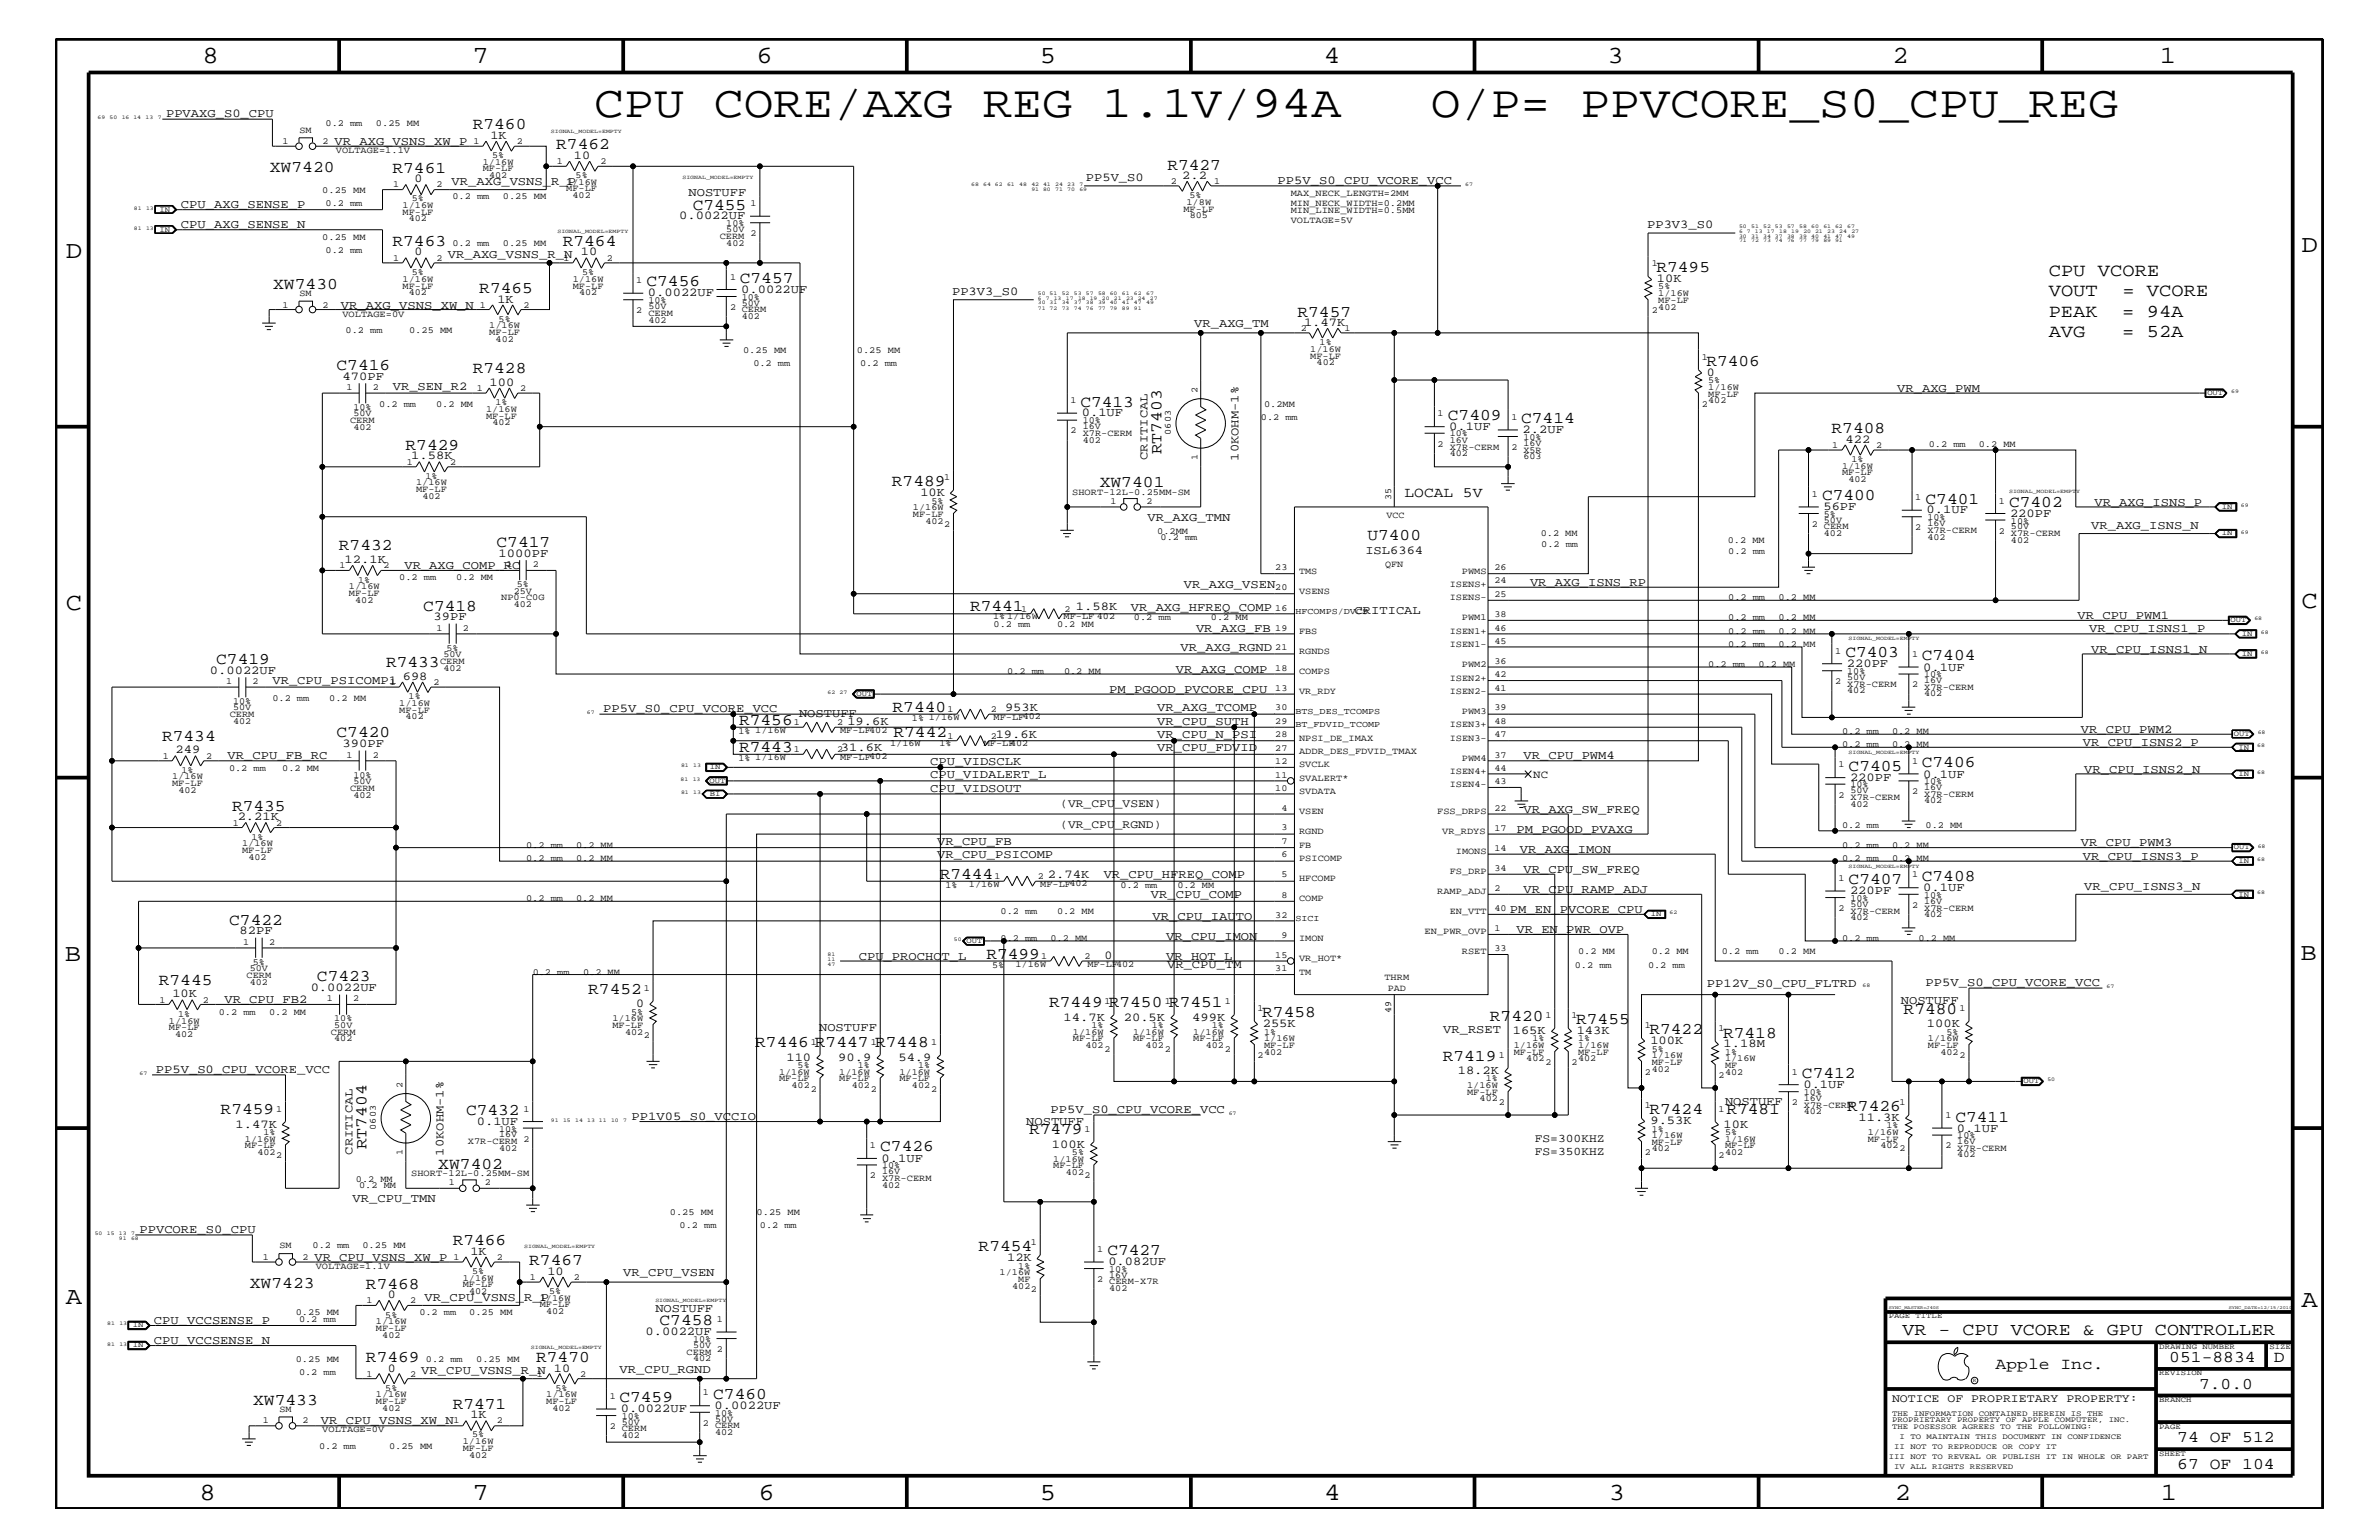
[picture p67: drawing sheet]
<svg xmlns="http://www.w3.org/2000/svg" width="432mm" height="279mm" viewBox="0 0 432 279" stroke-linecap="round" stroke-linejoin="round" font-family="sans-serif">
<defs><g id="words">
<g font-size="8.2">
<text x="107.9" y="21.2">CPU CORE/AXG REG 1.1V/94A</text>
<text x="259.7" y="21.2">O/P= PPVCORE_S0_CPU_REG</text>
</g>
<g font-size="4.5">
<text x="36.7" y="11.5">8</text>
<text x="85.8" y="11.5">7</text>
<text x="137.3" y="11.5">6</text>
<text x="188.7" y="11.5">5</text>
<text x="240.3" y="11.5">4</text>
<text x="291.8" y="11.5">3</text>
<text x="343.5" y="11.5">2</text>
<text x="392" y="11.5">1</text>
<text x="11.9" y="46.8">D</text>
<text x="417.7" y="45.7">D</text>
<text x="11.9" y="110.6">C</text>
<text x="417.7" y="110.3">C</text>
<text x="11.8" y="174.3">B</text>
<text x="417.6" y="174.2">B</text>
<text x="11.9" y="236.7">A</text>
<text x="417.7" y="237.1">A</text>
<text x="36.2" y="272.1">8</text>
<text x="85.8" y="272.1">7</text>
<text x="137.7" y="272.1">6</text>
<text x="188.7" y="272.1">5</text>
<text x="240.4" y="272.1">4</text>
<text x="292" y="272.1">3</text>
<text x="343.9" y="272.1">2</text>
<text x="392.2" y="272.1">1</text>
</g>
<g font-size="3.3">
<text x="371.9" y="50.2">CPU VCORE</text>
<text x="371.9" y="53.8">VOUT</text>
<text x="385.2" y="53.8">= VCORE</text>
<text x="371.9" y="57.4">PEAK</text>
<text x="385.2" y="57.4">= 94A</text>
<text x="371.9" y="61.1">AVG</text>
<text x="385.2" y="61.1">= 52A</text>
</g>
<text font-size="3.2" x="345.3" y="242.3">VR - CPU VCORE &amp; GPU CONTROLLER</text>
<g font-size="3">
<text x="85.8" y="23.5">R7460</text>
<text x="101" y="27.1">R7462</text>
<text x="49" y="31.2">XW7420</text>
<text x="71.2" y="31.4">R7461</text>
<text x="211.9" y="30.8">R7427</text>
<text x="125.7" y="38">C7455</text>
<text x="71.2" y="44.6">R7463</text>
<text x="102.2" y="44.6">R7464</text>
<text x="49.6" y="52.4">XW7430</text>
<text x="87" y="53.2">R7465</text>
<text x="117.3" y="51.9">C7456</text>
<text x="134.3" y="51.3">C7457</text>
<text x="300.7" y="49.4">R7495</text>
<text x="235.5" y="57.4">R7457</text>
<text x="61.1" y="67.1">C7416</text>
<text x="85.8" y="67.7">R7428</text>
<text x="309.7" y="66.4">R7406</text>
<text x="196.1" y="73.8">C7413</text>
<text x="262.8" y="76.2">C7409</text>
<text x="276.1" y="76.8">C7414</text>
<text x="73.6" y="81.6">R7429</text>
<text x="210.8" y="82.5" transform="rotate(-90 210.8 82.5)">RT7403</text>
<text x="332.4" y="78.6">R7408</text>
<text x="161.9" y="88.2">R7489</text>
<text x="199.6" y="88.4">XW7401</text>
<text x="330.7" y="90.7">C7400</text>
<text x="349.5" y="91.4">C7401</text>
<text x="364.7" y="92">C7402</text>
<text x="61.5" y="99.9">R7432</text>
<text x="90.1" y="99.3">C7417</text>
<text x="248.2" y="98">U7400</text>
<text x="76.8" y="110.8">C7418</text>
<text x="176.1" y="110.8">R7441</text>
<text x="334.9" y="119.2">C7403</text>
<text x="348.8" y="119.8">C7404</text>
<text x="39.2" y="120.4">C7419</text>
<text x="70.1" y="121">R7433</text>
<text x="134.2" y="131.6">R7456</text>
<text x="162" y="129.1">R7440</text>
<text x="29.4" y="134.4">R7434</text>
<text x="61.1" y="133.8">C7420</text>
<text x="134.2" y="136.4">R7443</text>
<text x="162.2" y="133.8">R7442</text>
<text x="335.5" y="139.8">C7405</text>
<text x="348.8" y="139.2">C7406</text>
<text x="42.1" y="147.1">R7435</text>
<text x="170.6" y="159.5">R7444</text>
<text x="335.5" y="160.5">C7407</text>
<text x="348.8" y="159.9">C7408</text>
<text x="41.6" y="167.8">C7422</text>
<text x="28.8" y="178.7">R7445</text>
<text x="57.5" y="178">C7423</text>
<text x="179" y="174">R7499</text>
<text x="106.8" y="180.4">R7452</text>
<text x="190.4" y="182.7">R7449 R7450 R7451</text>
<text x="229.1" y="184.6">R7458</text>
<text x="270.4" y="185.2">R7420</text>
<text x="286.1" y="185.8">R7455</text>
<text x="345.5" y="184">R7480</text>
<text x="137.1" y="190">R7446 R7447 R7448</text>
<text x="299.4" y="187.6">R7422</text>
<text x="312.8" y="188.2">R7418</text>
<text x="261.9" y="192.5">R7419</text>
<text x="327.1" y="195.6">C7412</text>
<text x="40" y="202.1">R7459</text>
<text x="84.6" y="202.3">C7432</text>
<text x="299.4" y="202.1">R7424</text>
<text x="313.4" y="202.1">R7481</text>
<text x="335.3" y="201.5">R7426</text>
<text x="354.9" y="203.5">C7411</text>
<text x="66.5" y="208.5" transform="rotate(-90 66.5 208.5)">RT7404</text>
<text x="159.8" y="208.9">C7426</text>
<text x="186.8" y="205.8">R7479</text>
<text x="79.5" y="212.1">XW7402</text>
<text x="82.2" y="225.9">R7466</text>
<text x="177.6" y="227">R7454</text>
<text x="201" y="227.7">C7427</text>
<text x="45.3" y="233.7">XW7423</text>
<text x="66.4" y="233.8">R7468</text>
<text x="96.1" y="229.6">R7467</text>
<text x="119.7" y="240.5">C7458</text>
<text x="66.4" y="247.1">R7469</text>
<text x="97.3" y="247.1">R7470</text>
<text x="362.2" y="248.4">Apple Inc.</text>
<text x="393.7" y="247.1">051-8834</text>
<text x="399.2" y="252">7.0.0</text>
<text x="412.7" y="247.1">D</text>
<text x="45.9" y="254.9">XW7433</text>
<text x="82.2" y="255.6">R7471</text>
<text x="112.4" y="254.4">C7459</text>
<text x="129.5" y="253.8">C7460</text>
<text x="395.2" y="261.6">74 OF 512</text>
<text x="395.2" y="266.6">67 OF 104</text>
</g>
<text font-size="2.6" x="254.9" y="90.1">LOCAL 5V</text>
<g font-size="2.2">
<text x="30.1" y="21.3">PPVAXG_S0_CPU</text>
<text x="60.7" y="26.3">VR_AXG_VSNS_XW_P</text>
<text x="89" y="25.2">1K</text>
<text x="104.2" y="28.8">10</text>
<text x="75.2" y="33">0</text>
<text x="82" y="33.6">VR_AXG_VSNS_R_P</text>
<text x="125" y="35.6">NOSTUFF</text>
<text x="197.1" y="32.9">PP5V_S0</text>
<text x="214.6" y="32.5">2.2</text>
<text x="231.9" y="33.4">PP5V_S0_CPU_VCORE_VCC</text>
<text x="32.9" y="41.4">CPU_AXG_SENSE_N</text>
<text x="32.9" y="37.8">CPU_AXG_SENSE_P</text>
<text x="123.3" y="39.8">0.0022UF</text>
<text x="299" y="41.4">PP3V3_S0</text>
<text x="75.2" y="46.3">0</text>
<text x="81.3" y="46.8">VR_AXG_VSNS_R_N</text>
<text x="105.5" y="46.3">10</text>
<text x="117.6" y="53.8">0.0022UF</text>
<text x="134.5" y="53.2">0.0022UF</text>
<text x="172.8" y="53.5">PP3V3_S0</text>
<text x="300.7" y="51.3">10K</text>
<text x="61.9" y="56">VR_AXG_VSNS_XW_N</text>
<text x="90.3" y="54.9">1K</text>
<text x="216.7" y="59.4">VR_AXG_TM</text>
<text x="236.7" y="59.1">1.47K</text>
<text x="62.2" y="68.9">470PF</text>
<text x="71.3" y="70.7">VR_SEN_R2</text>
<text x="88.9" y="70">100</text>
<text x="309.8" y="68.2">0</text>
<text x="344.3" y="71.1">VR_AXG_PWM</text>
<text x="196.3" y="75.6">0.1UF</text>
<text x="74.6" y="83.3">1.58K</text>
<text x="208.3" y="83.4" transform="rotate(-90 208.3 83.4)">CRITICAL</text>
<text x="224.8" y="83.6" transform="rotate(-90 224.8 83.6)">10KOHM-1%</text>
<text x="263.1" y="78">0.1UF</text>
<text x="276.4" y="78.6">2.2UF</text>
<text x="335" y="80.3">422</text>
<text x="167" y="90">10K</text>
<text x="208.3" y="94.5">VR_AXG_TMN</text>
<text x="331" y="92.6">56PF</text>
<text x="349.7" y="93.2">0.1UF</text>
<text x="364.8" y="93.8">220PF</text>
<text x="379.6" y="96">VR_AXG_ISNS_N</text>
<text x="380.2" y="91.7">VR_AXG_ISNS_P</text>
<text x="90.5" y="101">1000PF</text>
<text x="247.8" y="100.4">ISL6364</text>
<text x="62.5" y="102.1">12.1K</text>
<text x="73.4" y="103.2">VR_AXG_COMP_RC</text>
<text x="214.9" y="106.6">VR_AXG_VSEN</text>
<text x="277.7" y="106.3">VR_AXG_ISNS_RP</text>
<text x="78.7" y="112.6">39PF</text>
<text x="195.3" y="110.6">1.58K</text>
<text x="205.2" y="110.9">VR_AXG_HFREQ_COMP</text>
<text x="245.9" y="111.4">CRITICAL</text>
<text x="377.1" y="112.3">VR_CPU_PWM1</text>
<text x="214.3" y="118.1">VR_AXG_RGND</text>
<text x="217.1" y="114.8">VR_AXG_FB</text>
<text x="379.2" y="114.8">VR_CPU_ISNS1_P</text>
<text x="379.6" y="118.4">VR_CPU_ISNS1_N</text>
<text x="38.1" y="122.3">0.0022UF</text>
<text x="49.4" y="124.1">VR_CPU_PSICOMP1</text>
<text x="73.1" y="123.4">698</text>
<text x="201.3" y="125.7">PM_PGOOD_PVCORE_CPU</text>
<text x="213.4" y="122">VR_AXG_COMP</text>
<text x="335.2" y="121">220PF</text>
<text x="349.1" y="121.7">0.1UF</text>
<text x="109.5" y="129.2">PP5V_S0_CPU_VCORE_VCC</text>
<text x="145" y="130.2">NOSTUFF</text>
<text x="153.8" y="131.5">19.6K</text>
<text x="182.4" y="129.1">953K</text>
<text x="210.1" y="131.5">VR_CPU_SUTH</text>
<text x="210.1" y="129.1">VR_AXG_TCOMP</text>
<text x="31.9" y="136.7">249</text>
<text x="41.3" y="137.8">VR_CPU_FB_RC</text>
<text x="62.2" y="135.6">390PF</text>
<text x="152.6" y="136.3">31.6K</text>
<text x="180.7" y="133.9">19.6K</text>
<text x="210.1" y="136.3">VR_CPU_FDVID</text>
<text x="210.1" y="133.9">VR_CPU_N_PSI</text>
<text x="276.5" y="137.8">VR_CPU_PWM4</text>
<text x="377.7" y="133">VR_CPU_PWM2</text>
<text x="378" y="135.3">VR_CPU_ISNS2_P</text>
<text x="168.8" y="138.7">CPU_VIDSCLK</text>
<text x="168.8" y="143.6">CPU_VIDSOUT</text>
<text x="168.8" y="141.2">CPU_VIDALERT_L</text>
<text x="335.8" y="141.7">220PF</text>
<text x="349.1" y="141.1">0.1UF</text>
<text x="378.3" y="140.2">VR_CPU_ISNS2_N</text>
<text x="43.1" y="148.8">2.21K</text>
<text x="276.5" y="147.5">VR_AXG_SW_FREQ</text>
<text x="170.1" y="155.7">VR_CPU_PSICOMP</text>
<text x="170.1" y="153.3">VR_CPU_FB</text>
<text x="275.3" y="151.1">PM_PGOOD_PVAXG</text>
<text x="275.8" y="154.7">VR_AXG_IMON</text>
<text x="377.7" y="153.5">VR_CPU_PWM3</text>
<text x="378" y="156">VR_CPU_ISNS3_P</text>
<text x="190.2" y="159.4">2.74K</text>
<text x="200.3" y="159.4">VR_CPU_HFREQ_COMP</text>
<text x="276.5" y="158.4">VR_CPU_SW_FREQ</text>
<text x="276.5" y="162">VR_CPU_RAMP_ADJ</text>
<text x="349.1" y="161.7">0.1UF</text>
<text x="378.3" y="161.4">VR_CPU_ISNS3_N</text>
<text x="208.9" y="163">VR_CPU_COMP</text>
<text x="209.2" y="166.9">VR_CPU_IAUTO</text>
<text x="274.1" y="165.6">PM_EN_PVCORE_CPU</text>
<text x="335.8" y="162.2">220PF</text>
<text x="43.5" y="169.5">82PF</text>
<text x="200.4" y="173.9">0</text>
<text x="211.7" y="170.5">VR_CPU_IMON</text>
<text x="275.3" y="169.3">VR_EN_PWR_OVP</text>
<text x="56.4" y="179.9">0.0022UF</text>
<text x="155.9" y="174.2">CPU_PROCHOT_L</text>
<text x="211.7" y="174.2">VR_HOT_L</text>
<text x="211.8" y="175.7">VR_CPU_TM</text>
<text x="309.8" y="179">PP12V_S0_CPU_FLTRD</text>
<text x="349.5" y="178.9">PP5V_S0_CPU_VCORE_VCC</text>
<text x="31.3" y="181">10K</text>
<text x="40.7" y="182.1">VR_CPU_FB2</text>
<text x="115.5" y="182.7">0</text>
<text x="193" y="185.2">14.7K</text>
<text x="204" y="185.2">20.5K</text>
<text x="216.4" y="185.2">499K</text>
<text x="345" y="182.2">NOSTUFF</text>
<text x="148.7" y="187.1">NOSTUFF</text>
<text x="229.2" y="186.4">255K</text>
<text x="262" y="187.5">VR_RSET</text>
<text x="274.6" y="187.6">165K</text>
<text x="286.2" y="187.6">143K</text>
<text x="299.6" y="189.4">100K</text>
<text x="312.8" y="190">1.18M</text>
<text x="349.8" y="186.4">100K</text>
<text x="28.3" y="194.7">PP5V_S0_CPU_VCORE_VCC</text>
<text x="142.7" y="192.5">110</text>
<text x="152.1" y="192.5">90.9</text>
<text x="163.1" y="192.5">54.9</text>
<text x="264.6" y="194.8">18.2K</text>
<text x="327.3" y="197.4">0.1UF</text>
<text x="114.6" y="203.2">PP1V05_S0_VCCIO</text>
<text x="190.7" y="202">PP5V_S0_CPU_VCORE_VCC</text>
<text x="299.6" y="204">9.53K</text>
<text x="313.1" y="200.4">NOSTUFF</text>
<text x="337.3" y="203.4">11.3K</text>
<text x="42.8" y="204.6">1.47K</text>
<text x="64" y="209.5" transform="rotate(-90 64 209.5)">CRITICAL</text>
<text x="80.5" y="209.7" transform="rotate(-90 80.5 209.7)">10KOHM-1%</text>
<text x="86.5" y="204.1">0.1UF</text>
<text x="186.3" y="204.1">NOSTUFF</text>
<text x="190.9" y="208.2">100K</text>
<text x="312.8" y="204.6">10K</text>
<text x="355.2" y="205.3">0.1UF</text>
<text x="160" y="210.8">0.1UF</text>
<text x="64" y="218.1">VR_CPU_TMN</text>
<text x="25.3" y="223.7">PPVCORE_S0_CPU</text>
<text x="85.4" y="227.6">1K</text>
<text x="57.1" y="228.7">VR_CPU_VSNS_XW_P</text>
<text x="99.4" y="231.3">10</text>
<text x="113.1" y="231.5">VR_CPU_VSEN</text>
<text x="182.8" y="228.8">12K</text>
<text x="201.2" y="229.6">0.082UF</text>
<text x="70.4" y="235.5">0</text>
<text x="77" y="236">VR_CPU_VSNS_R_P</text>
<text x="119" y="238">NOSTUFF</text>
<text x="27.9" y="243.9">CPU_VCCSENSE_N</text>
<text x="27.9" y="240.2">CPU_VCCSENSE_P</text>
<text x="117.2" y="242.3">0.0022UF</text>
<text x="70.4" y="248.9">0</text>
<text x="76.5" y="249.3">VR_CPU_VSNS_R_N 10</text>
<text x="112.4" y="249">VR_CPU_RGND</text>
<text x="85.4" y="257.3">1K</text>
<text x="112.7" y="256.2">0.0022UF</text>
<text x="129.7" y="255.6">0.0022UF</text>
<text x="58.3" y="258.4">VR_CPU_VSNS_XW_N</text>
</g>
<g font-size="2.1">
<text x="192.4" y="146.5">(VR_CPU_VSEN)</text>
<text x="192.4" y="150.1">(VR_CPU_RGND)</text>
<text x="278.6" y="207.1">FS=300KHZ</text>
<text x="278.6" y="209.6">FS=350KHZ</text>
<text x="343.4" y="254.4">NOTICE OF PROPRIETARY PROPERTY:</text>
</g>
<text font-size="2" x="278.3" y="141.1">NC</text>
<g font-size="1.7">
<text x="59.1" y="22.9">0.2 mm</text>
<text x="68.2" y="22.9">0.25 MM</text>
<text x="51.3" y="26.1">1</text>
<text x="54.4" y="24.1">SM</text>
<text x="58.5" y="26.1">2</text>
<text x="61" y="27.7">VOLTAGE=1.1V</text>
<text x="85.9" y="26.1">1</text>
<text x="87.6" y="29.9">1/16W</text>
<text x="89.3" y="28.6">5%</text>
<text x="93.8" y="26.1">2</text>
<text x="101.1" y="29.7">1</text>
<text x="109" y="29.7">2</text>
<text x="58.5" y="35">0.25 MM</text>
<text x="71.4" y="34">1</text>
<text x="79.2" y="34">2</text>
<text x="87.6" y="31.1">MF-LF</text>
<text x="88.8" y="32.3">402</text>
<text x="102.8" y="33.6">1/16W</text>
<text x="102.8" y="34.7">MF-LF</text>
<text x="103.9" y="35.9">402</text>
<text x="104.5" y="32.3">5%</text>
<text x="212.5" y="33.4">2</text>
<text x="215.9" y="35.9">5%</text>
<text x="220.4" y="33.4">1</text>
<text x="234.3" y="35.6">MAX_NECK_LENGTH=2MM</text>
<text x="59.1" y="37.4">0.2 mm</text>
<text x="73.1" y="37.8">1/16W</text>
<text x="73.1" y="39">MF-LF</text>
<text x="74.2" y="40.2">402</text>
<text x="74.8" y="36.5">5%</text>
<text x="82.1" y="36.2">0.2 mm</text>
<text x="91.3" y="36.2">0.25 MM</text>
<text x="131.8" y="41">10%</text>
<text x="136.2" y="37.4">1</text>
<text x="214.8" y="38.4">MF-LF</text>
<text x="215.3" y="37.2">1/8W</text>
<text x="215.9" y="39.6">805</text>
<text x="234.3" y="37.4">MIN_NECK_WIDTH=0.2MM</text>
<text x="234.3" y="38.6">MIN_LINE_WIDTH=0.5MM</text>
<text x="234.3" y="40.4">VOLTAGE=5V</text>
<text x="58.5" y="43.5">0.25 MM</text>
<text x="59.1" y="45.9">0.2 mm</text>
<text x="71.4" y="47.4">1</text>
<text x="79.2" y="47.4">2</text>
<text x="82.1" y="44.6">0.2 mm</text>
<text x="91.3" y="44.6">0.25 MM</text>
<text x="102.3" y="47.4">1</text>
<text x="110.2" y="47.4">2</text>
<text x="130.6" y="43.4">CERM</text>
<text x="131.8" y="42.1">50V</text>
<text x="131.8" y="44.6">402</text>
<text x="136.2" y="42.9">2</text>
<text x="54.4" y="53.8">SM</text>
<text x="73.1" y="51.1">1/16W</text>
<text x="73.1" y="52.4">MF-LF</text>
<text x="74.2" y="53.5">402</text>
<text x="74.8" y="49.9">5%</text>
<text x="104" y="51.1">1/16W</text>
<text x="104" y="52.4">MF-LF</text>
<text x="105.1" y="53.5">402</text>
<text x="105.7" y="49.9">5%</text>
<text x="115.5" y="51.3">1</text>
<text x="132.5" y="50.7">1</text>
<text x="299.8" y="48.3">1</text>
<text x="301" y="53.8">1/16W</text>
<text x="301" y="52.5">5%</text>
<text x="51.3" y="55.8">1</text>
<text x="58.5" y="55.8">2</text>
<text x="62.1" y="57.4">VOLTAGE=0V</text>
<text x="87.1" y="55.8">1</text>
<text x="88.8" y="59.5">1/16W</text>
<text x="90.5" y="58.4">5%</text>
<text x="95" y="55.8">2</text>
<text x="115.5" y="56.8">2</text>
<text x="117.7" y="56.1">50V</text>
<text x="117.7" y="55">10%</text>
<text x="117.7" y="58.5">402</text>
<text x="117.7" y="57.3">CERM</text>
<text x="132.5" y="56.2">2</text>
<text x="134.6" y="55.5">50V</text>
<text x="134.6" y="54.4">10%</text>
<text x="134.6" y="57.9">402</text>
<text x="134.6" y="56.7">CERM</text>
<text x="299.8" y="56.8">2</text>
<text x="301" y="56.2">402</text>
<text x="301" y="55">MF-LF</text>
<text x="62.7" y="60.4">0.2 mm</text>
<text x="74.3" y="60.4">0.25 MM</text>
<text x="88.8" y="60.8">MF-LF</text>
<text x="90" y="62">402</text>
<text x="134.9" y="64">0.25 MM</text>
<text x="155.5" y="64">0.25 MM</text>
<text x="236.1" y="60.1">2</text>
<text x="237.8" y="63.9">1/16W</text>
<text x="237.8" y="65.1">MF-LF</text>
<text x="239.5" y="62.6">1%</text>
<text x="244" y="60.1">1</text>
<text x="308.9" y="65.3">1</text>
<text x="62.9" y="70.7">1</text>
<text x="67.6" y="70.7">2</text>
<text x="86.5" y="71">1</text>
<text x="94.4" y="71">2</text>
<text x="136.7" y="66.5">0.2 mm</text>
<text x="156.1" y="66.5">0.2 mm</text>
<text x="217.3" y="71.3" transform="rotate(-90 217.3 71.3)">2</text>
<text x="239" y="66.2">402</text>
<text x="310" y="70.7">1/16W</text>
<text x="310" y="69.5">5%</text>
<text x="310" y="72">MF-LF</text>
<text x="63.5" y="76.8">CERM</text>
<text x="64.1" y="75.6">50V</text>
<text x="64.1" y="74.4">10%</text>
<text x="68.8" y="73.8">0.2 mm</text>
<text x="79.2" y="73.8">0.2 MM</text>
<text x="88.2" y="74.7">1/16W</text>
<text x="88.2" y="76">MF-LF</text>
<text x="89.4" y="77.2">402</text>
<text x="89.9" y="73.5">1%</text>
<text x="194.3" y="73.2">1</text>
<text x="196.5" y="77.9">16V</text>
<text x="196.5" y="76.8">10%</text>
<text x="228.9" y="76.2">0.2 mm</text>
<text x="229.4" y="73.8">0.2MM</text>
<text x="260.9" y="75.6">1</text>
<text x="274.3" y="76.2">1</text>
<text x="308.9" y="73.8">2</text>
<text x="310" y="73.2">402</text>
<text x="64.1" y="78">402</text>
<text x="194.3" y="78.6">2</text>
<text x="196.5" y="80.3">402</text>
<text x="196.5" y="79.1">X7R-CERM</text>
<text x="212.5" y="78.9" transform="rotate(-90 212.5 78.9)">0603</text>
<text x="217.3" y="83.5" transform="rotate(-90 217.3 83.5)">1</text>
<text x="260.9" y="81.1">2</text>
<text x="263.1" y="80.3">16V</text>
<text x="263.1" y="79.2">10%</text>
<text x="263.1" y="82.7">402</text>
<text x="263.1" y="81.6">X7R-CERM</text>
<text x="274.3" y="81.6">2</text>
<text x="276.5" y="80.9">16V</text>
<text x="276.5" y="79.9">10%</text>
<text x="276.5" y="83.3">603</text>
<text x="276.5" y="82.2">X5R</text>
<text x="332.6" y="81.3">1</text>
<text x="336" y="83.8">1%</text>
<text x="340.5" y="81.3">2</text>
<text x="350.1" y="81.1">0.2 mm</text>
<text x="359.2" y="81.1">0.2 MM</text>
<text x="73.8" y="84.4">1</text>
<text x="75.5" y="88.1">1/16W</text>
<text x="75.5" y="89.3">MF-LF</text>
<text x="77.2" y="86.9">1%</text>
<text x="81.7" y="84.4">2</text>
<text x="171.4" y="87.1">1</text>
<text x="194.6" y="89.8">SHORT-12L-0.25MM-SM</text>
<text x="334.3" y="85">1/16W</text>
<text x="334.3" y="86.2">MF-LF</text>
<text x="335.5" y="87.5">402</text>
<text x="76.7" y="90.5">402</text>
<text x="165.7" y="92.6">1/16W</text>
<text x="165.7" y="93.8">MF-LF</text>
<text x="168" y="95">402</text>
<text x="169.1" y="91.4">5%</text>
<text x="171.4" y="95.6">2</text>
<text x="201.5" y="91.5">1</text>
<text x="208.1" y="91.5">2</text>
<text x="251.6" y="94">VCC</text>
<text x="252.5" y="90.7" transform="rotate(-90 252.5 90.7)">35</text>
<text x="328.8" y="90.1">1</text>
<text x="328.8" y="95.6">2</text>
<text x="331" y="94.9">50V</text>
<text x="331" y="93.8">5%</text>
<text x="347.6" y="90.7">1</text>
<text x="349.8" y="95.4">16V</text>
<text x="349.8" y="94.3">10%</text>
<text x="362.8" y="91.4">1</text>
<text x="365" y="95">10%</text>
<text x="210.1" y="96.8">0.2MM</text>
<text x="210.7" y="98">0.2 mm</text>
<text x="279.7" y="97.3">0.2 MM</text>
<text x="279.7" y="99.3">0.2 mm</text>
<text x="313.6" y="98.5">0.2 MM</text>
<text x="313.7" y="100.4">0.2 mm</text>
<text x="331" y="97.3">402</text>
<text x="331" y="96">CERM</text>
<text x="347.6" y="96.2">2</text>
<text x="349.8" y="97.9">402</text>
<text x="349.8" y="96.7">X7R-CERM</text>
<text x="362.8" y="96.8">2</text>
<text x="365" y="96">50V</text>
<text x="365" y="98.5">402</text>
<text x="365" y="97.3">X7R-CERM</text>
<text x="61.6" y="103.1">1</text>
<text x="63.3" y="106.9">1/16W</text>
<text x="65" y="105.7">1%</text>
<text x="69.6" y="103.1">2</text>
<text x="72.5" y="105.3">0.2 mm</text>
<text x="82.8" y="105.3">0.2 MM</text>
<text x="91.9" y="102.9">1</text>
<text x="93.3" y="107.7">25V</text>
<text x="93.8" y="106.5">5%</text>
<text x="96.7" y="102.9">2</text>
<text x="231.5" y="103.5">23</text>
<text x="231.5" y="107.1">20</text>
<text x="235.8" y="104.1">TMS</text>
<text x="235.8" y="107.7">VSENS</text>
<text x="251.4" y="102.9">QFN</text>
<text x="263.1" y="106.5">ISENS+</text>
<text x="265.3" y="104.1">PWMS</text>
<text x="271.3" y="103.5">26</text>
<text x="271.3" y="105.9">24</text>
<text x="63.3" y="108.1">MF-LF</text>
<text x="64.5" y="109.3">402</text>
<text x="91" y="108.9">NP0-C0G</text>
<text x="93.3" y="110.2">402</text>
<text x="180.3" y="112.3">1% 1/16W</text>
<text x="180.3" y="113.7">0.2 mm</text>
<text x="185.3" y="111">1</text>
<text x="191.9" y="113.7">0.2 MM</text>
<text x="193" y="112.3">MF-LF 402</text>
<text x="193.2" y="111">2</text>
<text x="205.8" y="112.6">0.2 mm</text>
<text x="219.8" y="112.6">0.2 MM</text>
<text x="231.5" y="110.8">16</text>
<text x="263.1" y="108.9">ISENS-</text>
<text x="265.3" y="112.6">PWM1</text>
<text x="271.3" y="112">38</text>
<text x="271.3" y="108.3">25</text>
<text x="313.7" y="112.6">0.2 mm</text>
<text x="313.7" y="108.9">0.2 mm</text>
<text x="322.8" y="112.6">0.2 MM</text>
<text x="322.8" y="108.9">0.2 MM</text>
<text x="79.2" y="114.4">1</text>
<text x="80.5" y="119.2">50V</text>
<text x="81" y="118.1">5%</text>
<text x="84" y="114.4">2</text>
<text x="231.5" y="114.4">19</text>
<text x="231.5" y="117.9">21</text>
<text x="235.8" y="115">FBS</text>
<text x="235.8" y="118.6">RGNDS</text>
<text x="263.1" y="115">ISEN1+</text>
<text x="263.1" y="117.4">ISEN1-</text>
<text x="271.3" y="116.8">45</text>
<text x="271.3" y="114.4">46</text>
<text x="313.7" y="117.4">0.2 mm</text>
<text x="313.7" y="115">0.2 mm</text>
<text x="322.8" y="117.4">0.2 MM</text>
<text x="322.8" y="115">0.2 MM</text>
<text x="333.1" y="118.6">1</text>
<text x="347" y="119.2">1</text>
<text x="41.1" y="124.1">1</text>
<text x="45.8" y="124.1">2</text>
<text x="70.8" y="124.3">1</text>
<text x="78.7" y="124.3">2</text>
<text x="79.9" y="120.4">CERM</text>
<text x="80.5" y="121.7">402</text>
<text x="182.8" y="122.3">0.2 mm</text>
<text x="193.1" y="122.3">0.2 MM</text>
<text x="231.5" y="121.7">18</text>
<text x="231.5" y="125.3">13</text>
<text x="235.8" y="125.9">VR_RDY</text>
<text x="235.8" y="122.3">COMPS</text>
<text x="263.1" y="123.5">ISEN2+</text>
<text x="263.1" y="125.9">ISEN2-</text>
<text x="265.3" y="121">PWM2</text>
<text x="271.3" y="120.4">36</text>
<text x="271.3" y="125.3">41</text>
<text x="271.3" y="122.9">42</text>
<text x="310" y="121">0.2 mm</text>
<text x="319.2" y="121">0.2 MM</text>
<text x="333.1" y="124.1">2</text>
<text x="335.3" y="123.4">50V</text>
<text x="335.3" y="122.3">10%</text>
<text x="335.3" y="125.8">402</text>
<text x="335.3" y="124.6">X7R-CERM</text>
<text x="347" y="124.7">2</text>
<text x="349.2" y="124">16V</text>
<text x="349.2" y="122.9">10%</text>
<text x="349.2" y="125.2">X7R-CERM</text>
<text x="41.7" y="130.2">CERM</text>
<text x="42.3" y="128.9">50V</text>
<text x="42.3" y="127.7">10%</text>
<text x="42.3" y="131.3">402</text>
<text x="49.4" y="127.1">0.2 mm</text>
<text x="59.8" y="127.1">0.2 MM</text>
<text x="72.5" y="128">1/16W</text>
<text x="72.5" y="129.3">MF-LF</text>
<text x="73.6" y="130.5">402</text>
<text x="74.2" y="126.9">1%</text>
<text x="144.1" y="131.6">1</text>
<text x="152" y="131.6">2</text>
<text x="165.5" y="130.8">1% 1/16W</text>
<text x="172" y="129.1">1</text>
<text x="179.8" y="129.1">2</text>
<text x="180.3" y="130.7">MF-LF402</text>
<text x="231.5" y="131.3">29</text>
<text x="231.5" y="128.9">30</text>
<text x="263.1" y="131.9">ISEN3+</text>
<text x="265.3" y="129.6">PWM3</text>
<text x="271.3" y="128.9">39</text>
<text x="271.3" y="131.3">48</text>
<text x="349.2" y="126.4">402</text>
<text x="29.5" y="137.7">1</text>
<text x="37.4" y="137.7">2</text>
<text x="62.9" y="137.4">1</text>
<text x="67.6" y="137.4">2</text>
<text x="134" y="133.2">1% 1/16W</text>
<text x="144.1" y="136.4">1</text>
<text x="152" y="136.4">2</text>
<text x="152.5" y="133">MF-LF402</text>
<text x="152.5" y="137.9">MF-LF402</text>
<text x="161.5" y="135.3">1/16W</text>
<text x="170.5" y="135.3">1%</text>
<text x="172" y="134.1">1</text>
<text x="178.6" y="135.3">MF-LF</text>
<text x="179.8" y="134.1">2</text>
<text x="183.3" y="135.3">402</text>
<text x="231.5" y="136.2">27</text>
<text x="231.5" y="133.8">28</text>
<text x="235.8" y="136.8">ADDR_DES_FDVID_TMAX</text>
<text x="235.8" y="134.4">NPSI_DE_IMAX</text>
<text x="263.1" y="134.4">ISEN3-</text>
<text x="271.3" y="137.4">37</text>
<text x="271.3" y="133.8">47</text>
<text x="334.3" y="135.6">0.2 mm</text>
<text x="334.3" y="133.2">0.2 mm</text>
<text x="343.4" y="135.6">0.2 MM</text>
<text x="343.4" y="133.2">0.2 MM</text>
<text x="31.2" y="141.4">1/16W</text>
<text x="31.2" y="142.6">MF-LF</text>
<text x="32.4" y="143.9">402</text>
<text x="32.9" y="140.2">1%</text>
<text x="41.6" y="139.8">0.2 mm</text>
<text x="51.2" y="139.8">0.2 MM</text>
<text x="63.5" y="143.5">CERM</text>
<text x="64.1" y="142.3">50V</text>
<text x="64.1" y="141.1">10%</text>
<text x="134" y="138">1% 1/16W</text>
<text x="231.5" y="141.1">11</text>
<text x="231.5" y="138.6">12</text>
<text x="231.5" y="143.5">10</text>
<text x="235.8" y="139.2">SVCLK</text>
<text x="235.8" y="141.7">SVALERT*</text>
<text x="263.1" y="142.9">ISEN4-</text>
<text x="263.1" y="140.4">ISEN4+</text>
<text x="265.3" y="138">PWM4</text>
<text x="271.3" y="142.3">43</text>
<text x="271.3" y="139.8">44</text>
<text x="333.7" y="139.2">1</text>
<text x="335.9" y="144">50V</text>
<text x="335.9" y="142.9">10%</text>
<text x="347" y="138.6">1</text>
<text x="349.2" y="143.4">16V</text>
<text x="349.2" y="142.3">10%</text>
<text x="42.2" y="149.8">1</text>
<text x="50.1" y="149.8">2</text>
<text x="64.1" y="144.7">402</text>
<text x="232.6" y="147.1">4</text>
<text x="235.8" y="147.7">VSEN</text>
<text x="235.8" y="144">SVDATA</text>
<text x="260.9" y="147.7">FSS_DRPS</text>
<text x="271.3" y="147.1">22</text>
<text x="333.7" y="144.7">2 X7R-CERM</text>
<text x="335.9" y="146.4">402</text>
<text x="347" y="144">2</text>
<text x="349.2" y="145.7">402</text>
<text x="349.2" y="144.6">X7R-CERM</text>
<text x="43.9" y="153.5">1/16W</text>
<text x="43.9" y="154.7">MF-LF</text>
<text x="45.1" y="156">402</text>
<text x="45.6" y="152.3">1%</text>
<text x="95.5" y="153.8">0.2 mm</text>
<text x="104.6" y="153.8">0.2 MM</text>
<text x="232.6" y="153.2">7</text>
<text x="232.6" y="155.6">6</text>
<text x="232.6" y="150.7">3</text>
<text x="235.8" y="153.8">FB</text>
<text x="235.8" y="151.3">RGND</text>
<text x="261.8" y="151.3">VR_RDYS</text>
<text x="264.2" y="155">IMONS</text>
<text x="271.3" y="150.7">17</text>
<text x="271.3" y="154.4">14</text>
<text x="334.3" y="150.1">0.2 mm</text>
<text x="334.3" y="153.8">0.2 mm</text>
<text x="343.4" y="153.8">0.2 MM</text>
<text x="349.5" y="150.1">0.2 MM</text>
<text x="95.5" y="156.2">0.2 mm</text>
<text x="104.6" y="156.2">0.2 MM</text>
<text x="171.6" y="161.1">1%</text>
<text x="175.9" y="160.9">1/16W</text>
<text x="180.5" y="159.5">1</text>
<text x="188.4" y="159.5">2</text>
<text x="188.8" y="160.9">MF-LF402</text>
<text x="203.4" y="161.1">0.2 mm</text>
<text x="213.7" y="161.1">0.2 MM</text>
<text x="232.6" y="159.2">5</text>
<text x="235.8" y="159.9">HFCOMP</text>
<text x="235.8" y="156.2">PSICOMP</text>
<text x="263.1" y="158.6">FS_DRP</text>
<text x="271.3" y="161.7">2</text>
<text x="271.3" y="158">34</text>
<text x="333.7" y="159.9">1</text>
<text x="334.3" y="156.2">0.2 mm</text>
<text x="343.4" y="156.2">0.2 MM</text>
<text x="347" y="159.2">1</text>
<text x="95.5" y="163.5">0.2 mm</text>
<text x="104.6" y="163.5">0.2 MM</text>
<text x="181.6" y="165.9">0.2 mm</text>
<text x="191.9" y="165.9">0.2 MM</text>
<text x="231.5" y="166.5">32</text>
<text x="232.6" y="162.8">8</text>
<text x="235.8" y="163.5">COMP</text>
<text x="260.9" y="162.2">RAMP_ADJ</text>
<text x="263.1" y="165.9">EN_VTT</text>
<text x="271.3" y="165.3">40</text>
<text x="333.7" y="165.3">2</text>
<text x="335.9" y="164.5">50V</text>
<text x="335.9" y="163.5">10%</text>
<text x="335.9" y="167">402</text>
<text x="335.9" y="165.8">X7R-CERM</text>
<text x="347" y="164.7">2</text>
<text x="349.2" y="163.9">16V</text>
<text x="349.2" y="162.8">10%</text>
<text x="349.2" y="166.4">402</text>
<text x="349.2" y="165.2">X7R-CERM</text>
<text x="44.1" y="171.4">1</text>
<text x="48.9" y="171.4">2</text>
<text x="181.6" y="170.7">0.2 mm</text>
<text x="190.7" y="170.7">0.2 MM</text>
<text x="231.5" y="173.8">15</text>
<text x="232.6" y="170.1">9</text>
<text x="235.8" y="170.7">IMON</text>
<text x="258.6" y="169.5">EN_PWR_OVP</text>
<text x="265.3" y="173.2">RSET</text>
<text x="271.3" y="168.9">1</text>
<text x="271.3" y="172.6">33</text>
<text x="286.4" y="173.2">0.2 MM</text>
<text x="299.8" y="173.2">0.2 MM</text>
<text x="312.5" y="173.2">0.2 mm</text>
<text x="322.8" y="173.2">0.2 MM</text>
<text x="334.3" y="170.7">0.2 mm</text>
<text x="348.2" y="170.7">0.2 MM</text>
<text x="44.7" y="177.4">CERM</text>
<text x="45.3" y="176.2">50V</text>
<text x="45.3" y="178.7">402</text>
<text x="45.9" y="175">5%</text>
<text x="96.7" y="176.8">0.2 mm</text>
<text x="105.8" y="176.8">0.2 MM</text>
<text x="116.8" y="179.9">1</text>
<text x="180.1" y="175.6">5%</text>
<text x="184.3" y="175.5">1/16W</text>
<text x="189" y="174">1</text>
<text x="196.9" y="174">2</text>
<text x="197.4" y="175.5">MF-LF402</text>
<text x="231.5" y="176.2">31</text>
<text x="235.8" y="174.4">VR_HOT*</text>
<text x="235.8" y="176.8">TM</text>
<text x="251.3" y="177.7">THRM</text>
<text x="251.9" y="179.9">PAD</text>
<text x="285.8" y="175.6">0.2 mm</text>
<text x="299.1" y="175.6">0.2 mm</text>
<text x="29" y="181.9">1</text>
<text x="30.6" y="185.7">1/16W</text>
<text x="32.3" y="184.4">1%</text>
<text x="36.8" y="181.9">2</text>
<text x="39.7" y="184.1">0.2 mm</text>
<text x="48.9" y="184.1">0.2 MM</text>
<text x="59.4" y="181.6">1</text>
<text x="60.7" y="185.3">10%</text>
<text x="64.1" y="181.6">2</text>
<text x="111.2" y="185.3">1/16W</text>
<text x="114.6" y="184.1">5%</text>
<text x="200.5" y="182.2">1</text>
<text x="211.4" y="182.2">1</text>
<text x="222.3" y="182.2">1</text>
<text x="228.3" y="183.5">1</text>
<text x="252.5" y="183.8" transform="rotate(-90 252.5 183.8)">49</text>
<text x="280.5" y="184.7">1</text>
<text x="285.2" y="184.7">1</text>
<text x="355.7" y="183.5">1</text>
<text x="30.6" y="186.9">MF-LF</text>
<text x="31.8" y="188.1">402</text>
<text x="60.1" y="187.7">CERM</text>
<text x="60.7" y="186.5">50V</text>
<text x="60.7" y="188.9">402</text>
<text x="111.2" y="186.5">MF-LF</text>
<text x="113.5" y="187.7">402</text>
<text x="116.8" y="188.3">2</text>
<text x="147.2" y="189.5">1</text>
<text x="158.1" y="189.5">1</text>
<text x="169" y="189.5">1</text>
<text x="194.7" y="187.7">1/16W</text>
<text x="194.7" y="188.9">MF-LF</text>
<text x="197" y="190.2">402</text>
<text x="198.1" y="186.5">1%</text>
<text x="200.5" y="190.8">2</text>
<text x="205.7" y="187.7">1/16W</text>
<text x="205.7" y="188.9">MF-LF</text>
<text x="207.9" y="190.2">402</text>
<text x="209" y="186.5">1%</text>
<text x="211.4" y="190.8">2</text>
<text x="216.6" y="187.7">1/16W</text>
<text x="216.6" y="188.9">MF-LF</text>
<text x="218.9" y="190.2">402</text>
<text x="220" y="186.5">1%</text>
<text x="222.3" y="190.8">2</text>
<text x="228.3" y="192">2</text>
<text x="229.4" y="188.9">1/16W</text>
<text x="229.4" y="187.7">1%</text>
<text x="229.4" y="191.4">402</text>
<text x="229.4" y="190.2">MF-LF</text>
<text x="272" y="192">1</text>
<text x="274.7" y="190.2">1/16W</text>
<text x="274.7" y="191.4">MF-LF</text>
<text x="278.1" y="188.9">1%</text>
<text x="286.4" y="190.2">1/16W</text>
<text x="286.4" y="188.9">1%</text>
<text x="286.4" y="191.4">MF-LF</text>
<text x="298.5" y="186.5">1</text>
<text x="299.8" y="192">1/16W</text>
<text x="299.8" y="190.8">5%</text>
<text x="311.9" y="187.1">1</text>
<text x="313.1" y="191.4">1%</text>
<text x="349.9" y="188.9">1/16W</text>
<text x="349.9" y="190.2">MF-LF</text>
<text x="352.2" y="191.4">402</text>
<text x="353.3" y="187.7">5%</text>
<text x="355.7" y="192">2</text>
<text x="73.1" y="197.4" transform="rotate(-90 73.1 197.4)">2</text>
<text x="141.4" y="195">1/16W</text>
<text x="141.4" y="196.2">MF-LF</text>
<text x="143.7" y="197.4">402</text>
<text x="144.8" y="193.7">5%</text>
<text x="152.3" y="195">1/16W</text>
<text x="152.3" y="196.2">MF-LF</text>
<text x="154.6" y="197.4">402</text>
<text x="155.7" y="193.7">1%</text>
<text x="163.2" y="195">1/16W</text>
<text x="163.2" y="196.2">MF-LF</text>
<text x="165.5" y="197.4">402</text>
<text x="166.6" y="193.7">1%</text>
<text x="266.3" y="197.4">1/16W</text>
<text x="269.7" y="196.2">1%</text>
<text x="277" y="192.6">402</text>
<text x="280.5" y="193.2">2</text>
<text x="285.2" y="193.2">2</text>
<text x="286.4" y="192.6">402</text>
<text x="298.5" y="195">2</text>
<text x="299.8" y="194.4">402</text>
<text x="299.8" y="193.2">MF-LF</text>
<text x="311.9" y="195.6">2</text>
<text x="313.1" y="192.6">1/16W</text>
<text x="313.1" y="195">402</text>
<text x="313.1" y="193.7">MF</text>
<text x="325.2" y="195">1</text>
<text x="50.1" y="201.7">1</text>
<text x="95" y="201.7">1</text>
<text x="147.2" y="198.1">2</text>
<text x="158.1" y="198.1">2</text>
<text x="169" y="198.1">2</text>
<text x="266.3" y="198.7">MF-LF</text>
<text x="268.6" y="199.8">402</text>
<text x="272" y="200.4">2</text>
<text x="298.5" y="201">1</text>
<text x="311.9" y="201.7">1</text>
<text x="325.2" y="200.4">2</text>
<text x="327.4" y="199.8">16V</text>
<text x="327.4" y="198.7">10%</text>
<text x="327.4" y="202.1">402</text>
<text x="327.4" y="200.9">X7R-CERM</text>
<text x="344.8" y="200.4">1</text>
<text x="353.1" y="202.9">1</text>
<text x="44.4" y="207.1">1/16W</text>
<text x="44.4" y="208.3">MF-LF</text>
<text x="46.7" y="209.6">402</text>
<text x="47.8" y="205.9">1%</text>
<text x="68.2" y="205" transform="rotate(-90 68.2 205)">0603</text>
<text x="73.1" y="209.6" transform="rotate(-90 73.1 209.6)">1</text>
<text x="84.9" y="207.6">X7R-CERM</text>
<text x="90.6" y="206.4">16V</text>
<text x="90.6" y="205.3">10%</text>
<text x="90.6" y="208.8">402</text>
<text x="95" y="207.1">2</text>
<text x="157.9" y="208.3">1</text>
<text x="194.6" y="209.6">5%</text>
<text x="196.8" y="205.3">1</text>
<text x="298.5" y="209.6">2</text>
<text x="299.8" y="206.5">1/16W</text>
<text x="299.8" y="205.3">1%</text>
<text x="299.8" y="208.9">402</text>
<text x="299.8" y="207.7">MF-LF</text>
<text x="313.1" y="207.1">1/16W</text>
<text x="313.1" y="205.9">5%</text>
<text x="313.1" y="209.6">402</text>
<text x="313.1" y="208.3">MF-LF</text>
<text x="339" y="205.9">1/16W</text>
<text x="339" y="207.1">MF-LF</text>
<text x="341.3" y="208.3">402</text>
<text x="342.4" y="204.7">1%</text>
<text x="344.8" y="208.9">2</text>
<text x="353.1" y="208.3">2</text>
<text x="355.3" y="207.6">16V</text>
<text x="355.3" y="206.5">10%</text>
<text x="355.3" y="208.8">X7R-CERM</text>
<text x="50.1" y="210.2">2</text>
<text x="64.6" y="214.4">0.2 MM</text>
<text x="65.2" y="215.6">0.2 MM</text>
<text x="74.6" y="213.4">SHORT-12L-0.25MM-SM</text>
<text x="81.5" y="215.1">1</text>
<text x="88" y="215.1">2</text>
<text x="157.9" y="213.8">2 X7R-CERM</text>
<text x="160.1" y="213">16V</text>
<text x="160.1" y="211.9">10%</text>
<text x="160.1" y="215.5">402</text>
<text x="191.2" y="210.8">1/16W</text>
<text x="191.2" y="211.9">MF-LF</text>
<text x="193.5" y="213.2">402</text>
<text x="196.8" y="213.8">2</text>
<text x="311.9" y="210.2">2</text>
<text x="355.3" y="210">402</text>
<text x="121.6" y="220.4">0.25 MM</text>
<text x="137.3" y="220.4">0.25 MM</text>
<text x="50.7" y="226.5">SM</text>
<text x="56.7" y="226.5">0.2 mm</text>
<text x="65.8" y="226.5">0.25 MM</text>
<text x="123.4" y="222.9">0.2 mm</text>
<text x="137.9" y="222.9">0.2 mm</text>
<text x="187.1" y="225.9">1</text>
<text x="199.1" y="227.1">1</text>
<text x="47.7" y="228.5">1</text>
<text x="54.9" y="228.5">2</text>
<text x="57.3" y="230.2">VOLTAGE=1.1V</text>
<text x="82.3" y="228.5">1</text>
<text x="84" y="232.4">1/16W</text>
<text x="84" y="233.5">MF-LF</text>
<text x="85.7" y="231.1">5%</text>
<text x="90.2" y="228.5">2</text>
<text x="96.2" y="232.2">1</text>
<text x="104.1" y="232.2">2</text>
<text x="181.4" y="231.3">1/16W</text>
<text x="183.7" y="233.8">402</text>
<text x="184.8" y="230.2">1%</text>
<text x="184.8" y="232.6">MF</text>
<text x="199.1" y="232.6">2 CERM-X7R</text>
<text x="201.3" y="231.8">16V</text>
<text x="201.3" y="230.7">10%</text>
<text x="53.7" y="238.6">0.25 MM</text>
<text x="54.3" y="239.9">0.2 mm</text>
<text x="66.5" y="236.4">1</text>
<text x="69.9" y="239">5%</text>
<text x="74.4" y="236.4">2</text>
<text x="76.1" y="238.6">0.2 mm</text>
<text x="85.1" y="234.7">402</text>
<text x="85.2" y="238.6">0.25 MM</text>
<text x="98" y="236">1/16W</text>
<text x="98" y="237.2">MF-LF</text>
<text x="99.1" y="238.4">402</text>
<text x="99.7" y="234.7">5%</text>
<text x="130.1" y="239.9">1</text>
<text x="187.1" y="234.4">2</text>
<text x="201.3" y="234.3">402</text>
<text x="68.2" y="240.2">1/16W</text>
<text x="68.2" y="241.4">MF-LF</text>
<text x="69.4" y="242.7">402</text>
<text x="124.6" y="245.8">CERM</text>
<text x="125.8" y="244.5">50V</text>
<text x="125.8" y="243.5">10%</text>
<text x="130.1" y="245.3">2</text>
<text x="53.7" y="247.1">0.25 MM</text>
<text x="54.3" y="249.5">0.2 mm</text>
<text x="66.5" y="249.8">1</text>
<text x="74.4" y="249.8">2</text>
<text x="77.3" y="247.1">0.2 mm</text>
<text x="86.4" y="247.1">0.25 MM</text>
<text x="97.5" y="249.8">1</text>
<text x="105.3" y="249.8">2</text>
<text x="125.8" y="247">402</text>
<text x="50.7" y="256.2">SM</text>
<text x="68.2" y="253.5">1/16W</text>
<text x="68.2" y="254.8">MF-LF</text>
<text x="69.4" y="256">402</text>
<text x="69.9" y="252.3">5%</text>
<text x="99.1" y="253.5">1/16W</text>
<text x="99.1" y="254.8">MF-LF</text>
<text x="100.3" y="256">402</text>
<text x="100.8" y="252.3">5%</text>
<text x="110.7" y="253.8">1</text>
<text x="112.9" y="257.4">10%</text>
<text x="127.6" y="253.2">1</text>
<text x="129.8" y="257.9">50V</text>
<text x="129.8" y="256.8">10%</text>
<text x="47.7" y="258.3">1</text>
<text x="54.9" y="258.3">2</text>
<text x="57.9" y="262.9">0.2 mm</text>
<text x="58.5" y="259.9">VOLTAGE=0V</text>
<text x="70.6" y="262.9">0.25 MM</text>
<text x="82.3" y="258.3">1</text>
<text x="84" y="262.1">1/16W</text>
<text x="84" y="263.3">MF-LF</text>
<text x="85.7" y="260.8">5%</text>
<text x="90.2" y="258.3">2</text>
<text x="110.7" y="259.3">2</text>
<text x="112.9" y="258.5">50V</text>
<text x="112.9" y="261">402</text>
<text x="112.9" y="259.7">CERM</text>
<text x="127.6" y="258.7">2</text>
<text x="129.8" y="260.4">402</text>
<text x="129.8" y="259.1">CERM</text>
<text x="85.1" y="264.4">402</text>
</g>
<g font-size="1.6">
<text x="235.1" y="111.4">HFCOMPS/DVCS</text>
<text x="235.1" y="129.6">BTS_DES_TCOMPS</text>
<text x="235.1" y="131.9">BT_FDVID_TCOMP</text>
<text x="235.1" y="167.1">SICI</text>
</g>
<g font-size="1.4">
<text x="29" y="38.4">IN</text>
<text x="29" y="42">IN</text>
<text x="400.6" y="71.7">OUT</text>
<text x="403.3" y="92.3">IN</text>
<text x="403.3" y="97.1">IN</text>
<text x="404.9" y="112.9">OUT</text>
<text x="406.9" y="115.3">IN</text>
<text x="406.9" y="119">IN</text>
<text x="155.4" y="126.3">OUT</text>
<text x="405.5" y="133.5">OUT</text>
<text x="406.3" y="136">IN</text>
<text x="128.8" y="142">OUT</text>
<text x="128.9" y="139.6">IN</text>
<text x="406.3" y="140.8">IN</text>
<text x="128.9" y="144.5">BI</text>
<text x="405.5" y="154.1">OUT</text>
<text x="406.3" y="156.6">IN</text>
<text x="299.6" y="166.2">IN</text>
<text x="406.3" y="162.7">IN</text>
<text x="175.4" y="171.1">OUT</text>
<text x="367.3" y="196.5">OUT</text>
<text x="342.8" y="239.2">PAGE TITLE</text>
<text x="24.1" y="240.8">IN</text>
<text x="24.1" y="244.5">IN</text>
<text x="391.9" y="244.7">DRAWING NUMBER</text>
<text x="411.9" y="244.7">SIZE</text>
<text x="391.9" y="249.5">REVISION</text>
<text x="343.4" y="256.8">THE INFORMATION CONTAINED HEREIN IS THE</text>
<text x="391.9" y="254.4">BRANCH</text>
<text x="343.4" y="259.3">THE POSESSOR AGREES TO THE FOLLOWING:</text>
<text x="343.4" y="258">PROPRIETARY PROPERTY OF APPLE COMPUTER, INC.</text>
<text x="343.8" y="262.9">II NOT TO REPRODUCE OR COPY IT</text>
<text x="344.8" y="261.1">I TO MAINTAIN THIS DOCUMENT IN CONFIDENCE</text>
<text x="391.9" y="259.3">PAGE</text>
<text x="342.8" y="264.7">III NOT TO REVEAL OR PUBLISH IT IN WHOLE OR PART</text>
<text x="343.8" y="266.6">IV ALL RIGHTS RESERVED</text>
<text x="391.9" y="264.1">SHEET</text>
</g>
<g font-size="1">
<text x="17.7" y="21.6">69</text>
<text x="19.9" y="21.6">50</text>
<text x="22.1" y="21.6">16 14</text>
<text x="26.4" y="21.6">13</text>
<text x="28.6" y="21.6">7</text>
<text x="100" y="24.1">SIGNAL_MODEL=EMPTY</text>
<text x="123.9" y="32.5">SIGNAL_MODEL=EMPTY</text>
<text x="176.3" y="33.7">68</text>
<text x="178.5" y="33.7">64 62</text>
<text x="182.8" y="33.7">61</text>
<text x="185" y="33.7">48</text>
<text x="187.2" y="33.7">42 41</text>
<text x="187.2" y="34.7">91 80</text>
<text x="191.5" y="33.7">24</text>
<text x="191.5" y="34.7">71</text>
<text x="193.7" y="33.7">23</text>
<text x="193.7" y="34.7">70</text>
<text x="195.9" y="33.7">7</text>
<text x="195.9" y="34.7">69</text>
<text x="265.9" y="33.7">67</text>
<text x="24.3" y="38">81</text>
<text x="24.3" y="41.7">81</text>
<text x="26.5" y="38">13</text>
<text x="26.5" y="41.7">13</text>
<text x="315.6" y="41.3">50</text>
<text x="317.8" y="41.3">51</text>
<text x="320" y="41.3">52 53</text>
<text x="324.4" y="41.3">57</text>
<text x="326.6" y="41.3">58</text>
<text x="328.8" y="41.3">60</text>
<text x="331" y="41.3">61 62</text>
<text x="335.3" y="41.3">67</text>
<text x="101.2" y="42.3">SIGNAL_MODEL=EMPTY</text>
<text x="315.6" y="42.3">6</text>
<text x="315.6" y="43.1">30</text>
<text x="315.6" y="44">71</text>
<text x="317.1" y="42.3">7</text>
<text x="317.8" y="43.1">31</text>
<text x="317.8" y="44">72</text>
<text x="318.5" y="42.3">13</text>
<text x="320" y="43.1">34 37</text>
<text x="320" y="44">73 74</text>
<text x="320.7" y="42.3">17</text>
<text x="322.9" y="42.3">18</text>
<text x="324.4" y="43.1">38</text>
<text x="324.4" y="44">76</text>
<text x="325.1" y="42.3">19</text>
<text x="326.6" y="43.1">39</text>
<text x="326.6" y="44">77</text>
<text x="327.3" y="42.3">20 21</text>
<text x="328.8" y="43.1">40</text>
<text x="328.8" y="44">79</text>
<text x="331" y="43.1">41 47</text>
<text x="331" y="44">89 91</text>
<text x="331.6" y="42.3">23</text>
<text x="333.8" y="42.3">24</text>
<text x="335.3" y="43.1">49</text>
<text x="336" y="42.3">27</text>
<text x="188.4" y="53.5">50 51</text>
<text x="192.7" y="53.5">52</text>
<text x="194.9" y="53.5">53</text>
<text x="197.1" y="53.5">57</text>
<text x="199.3" y="53.5">58 60</text>
<text x="203.6" y="53.5">61</text>
<text x="205.8" y="53.5">62</text>
<text x="208" y="53.5">67</text>
<text x="188.4" y="55.2">30 31</text>
<text x="188.4" y="56.2">71 72</text>
<text x="188.4" y="54.4">6</text>
<text x="189.8" y="54.4">7</text>
<text x="191.3" y="54.4">13</text>
<text x="192.7" y="55.2">34</text>
<text x="192.7" y="56.2">73</text>
<text x="193.5" y="54.4">17</text>
<text x="194.9" y="55.2">37</text>
<text x="194.9" y="56.2">74</text>
<text x="195.7" y="54.4">18 19</text>
<text x="197.1" y="55.2">38</text>
<text x="197.1" y="56.2">76</text>
<text x="199.3" y="55.2">39 40</text>
<text x="199.3" y="56.2">77 79</text>
<text x="200" y="54.4">20</text>
<text x="202.2" y="54.4">21</text>
<text x="203.6" y="55.2">41</text>
<text x="203.6" y="56.2">89</text>
<text x="204.4" y="54.4">23 24</text>
<text x="205.8" y="55.2">47</text>
<text x="205.8" y="56.2">91</text>
<text x="208" y="55.2">49</text>
<text x="208.7" y="54.4">27</text>
<text x="405" y="71.3">69</text>
<text x="364.7" y="89.5">SIGNAL_MODEL=EMPTY</text>
<text x="406.7" y="92">69</text>
<text x="406.7" y="96.8">69</text>
<text x="409.2" y="112.6">68</text>
<text x="335.5" y="116.2">SIGNAL_MODEL=EMPTY</text>
<text x="410.4" y="115">68</text>
<text x="410.4" y="118.6">68</text>
<text x="150.2" y="125.9">62</text>
<text x="152.4" y="125.9">27</text>
<text x="106.5" y="129.6">67</text>
<text x="335.5" y="136.8">SIGNAL_MODEL=EMPTY</text>
<text x="409.7" y="135.6">68</text>
<text x="409.8" y="133.2">68</text>
<text x="123.5" y="141.7">81</text>
<text x="123.6" y="139.2">81</text>
<text x="125.7" y="141.7">13</text>
<text x="125.8" y="139.2">13</text>
<text x="409.7" y="140.4">68</text>
<text x="123.6" y="144">81</text>
<text x="125.8" y="144">13</text>
<text x="409.8" y="153.8">68</text>
<text x="335.5" y="157.4">SIGNAL_MODEL=EMPTY</text>
<text x="409.7" y="156.2">68</text>
<text x="303" y="165.9">62</text>
<text x="409.7" y="162.2">68</text>
<text x="150.2" y="173.5">81</text>
<text x="173.1" y="170.7">50</text>
<text x="150.2" y="174.4">11</text>
<text x="150.2" y="175.3">47</text>
<text x="338.1" y="179">68</text>
<text x="382.4" y="179.3">67</text>
<text x="25.3" y="195">67</text>
<text x="371.6" y="196.2">50</text>
<text x="100" y="203.5">91</text>
<text x="102.2" y="203.5">15</text>
<text x="104.4" y="203.5">14</text>
<text x="106.6" y="203.5">13 11</text>
<text x="110.9" y="203.5">10</text>
<text x="113.1" y="203.5">7</text>
<text x="223" y="202.3">67</text>
<text x="17.2" y="224.1">50</text>
<text x="19.4" y="224.1">15</text>
<text x="21.6" y="225">91</text>
<text x="21.6" y="224.1">13</text>
<text x="23.8" y="225">68</text>
<text x="23.8" y="224.1">7</text>
<text x="95.2" y="226.5">SIGNAL_MODEL=EMPTY</text>
<text x="119" y="236.2">SIGNAL_MODEL=EMPTY</text>
<text x="19.5" y="240.5">81</text>
<text x="19.5" y="244.1">81</text>
<text x="21.7" y="240.5">13</text>
<text x="21.7" y="244.1">13</text>
<text x="96.4" y="244.7">SIGNAL_MODEL=EMPTY</text>
<text x="358.1" y="250.7">R</text>
</g>
<g font-size=".8">
<text x="342.8" y="237.4">SYNC_MASTER=J40S</text>
<text x="404.5" y="237.4">SYNC_DATE=12/15/2010</text>
</g>
</g></defs>
<g fill="none" stroke="#000" stroke-width=".18">
<path d="M29.5 21.6h19.9v4.9h4.3M31.2 37.4h-3v1.2h3M31.2 37.4l.7 .6-.7 .6M31.2 37.4l.6 .6M31.3 37.3h-3.2v1.4h3.2M31.3 37.3l.8 .7-.8 .7M31.3 37.3l.7 .7-.7 .7M31.8 38l-.6 .6M54.3 25.9v-.9h2.4v.9M57.3 26.5h30.3l.6-.9 1 1.8 .9-1.8 .8 1.8 1-1.8 .9 1.8M92.8 27.5l.6-1h5.7v3.7h3.7l.6-1 .9 1.8 .9-1.8 .9 1.8 .9-1.8 1 1.8M99.1 30.2v4.2h-20.3l-.6 .9-.9-1.8-.8 1.8-1-1.8-.9 1.8-.9-1.8-.6 .9h-3.7v3.6h-37.6"/>
<path d="M108 31.1l.5-.9h6.4v23M114.9 30.2h23v9M136.1 39.2h3.7M137.9 30.2h17v47.2M196.8 33.7h17.2l.6 1M260.9 33.7v26.7M265.2 33.7h-45.4l-.7-.8-.8 1.8-1-1.8-.9 1.8-.9-1.8-.9 1.8M31.2 41h-3v1.3h3M31.2 41l.7 .7-.7 .6M31.2 41l.6 .7M31.3 40.9h-3.2v1.5h3.2M31.3 40.9l.8 .8-.8 .7"/>
<path d="M31.3 40.9l.7 .8-.7 .7M31.8 41.7l-.6 .6M31.8 41.7h37.6v6h3.7l.6-.9 .9 1.8 .9-1.8 1 1.8 .8-1.8 .9 1.8M47.6 58.6h2.4M48.1 59.2h1.4M48.4 59.8h.8M53.7 56.2h-4.8v2.4M54.3 55.6v-1h2.4v1M57.3 56.2h31.5l.6-.9 .9 1.8 1-1.8 .9 1.8 .8-1.8 1 1.8M99.7 47.7h-20.9l-.6 1M109.1 48.6l-.9-1.8-.8 1.8-1-1.8-.9 1.8-.9-1.8-.6 .9h-4.3v8.5h-5.1l-.6 1M109.1 48.7l.6-1h22.1v4.8"/>
<path d="M113.1 54.4h3.7M113.1 53.2h3.7M130 53.8h3.7M130 52.5h3.7M131.8 53.8v5.4h-16.9v-4.8M131.8 47.7h13.4v70.9h89.8M131.8 59.2v2.5M136.1 40.4h3.7M137.9 40.4v7.3M187.6 54.4h-14.5v34.5l-.6 .6 1.2 .6-1.2 .6 1.2 .7-1.2 .6 1.2 .6-.6 .6v32.7h61.9M315 42.3h-15.9v7.9l.7 .5-1.3 .6 1.3 .6-1.3 .6 1.3 .7-1.3 .6 .6 .6v96.9h-29M65.2 71.3h-6.7v13.4h17l.6-.9 .9 1.8 .9-1.8 .9 1.8 1-1.8 .9 1.8 .6-.9h16.7v-13.4h-4l-.6 1"/>
<path d="M65.2 69.5v3.7M66.4 71.3h21.8l.6-.9 .9 1.8 1-1.8 .9 1.8 .9-1.8 .9 1.8M66.4 69.5v3.7M98 77.4h56.9v30.3M130.6 61.7h2.5M131.1 62.3h1.5M131.5 62.9h.7M191.9 76.2h3.6M191.9 75h3.6M193.7 75v-14.6h24.2v13.4l1 .6-1.9 .9 1.9 .9-1.9 .9 1.9 .9-1.9 .9 .9 .6v12.5h-10.9M193.7 76.2v15.8h9.7M217.9 60.4h11v43.7h6.1"/>
<path d="M228.9 60.4h8.8l.6 1M238.3 61.3l.9-1.8 .8 1.8 1-1.8 .9 1.8 .9-1.8 .6 .9h9.7v8.5M253.1 60.4h55.2v6.7l.6 .6-1.2 .7 1.2 .5-1.2 .6 1.2 .6-1.2 .6 .6 .6v66.7h-38.2M258.6 78.6h3.6M258.6 77.4h3.6M260.4 78.6v6.1h13.3v-5.5M260.4 77.4v-8.5h13.3v9.1M260.4 68.9h-7.3v23.1M271.9 79.2h3.6M271.9 78h3.6M400.2 70.6h3.3l.7 .7-.7 .8h-3.3zM400.3 72h3.1"/>
<path d="M400.3 70.7h3.1M400.4 71.3h-81.9v18.8h-30.2v14h-18.2M400.4 70.7v1.3M403.4 70.7l.7 .6-.7 .7M403.4 70.7l.6 .6-.6 .7M404.2 71.3l-.8 .8M404.2 71.3l-.8-.7h-3.1v1.5M58.5 93.8h47.9v21.2h128.6M58.5 84.7v18.8M192.4 96.2h2.5M193 96.8h1.4M193.3 97.4h.8"/>
<path d="M193.7 92v4.2M204 91.4v-.9h2.4v.9M235 92h35.1v88.5h-35.1zM272.5 87.7h2.4M273 88.3h1.4M273.3 88.9h.8M273.7 84.7v3M326.5 92h3.6M326.5 93.2h3.6M328.3 93.2v7.2h18.7v-6.6M328.3 81.6h-5.5v24.9h-52.7M339.5 82.6l-.9-1.9-.9 1.9-1-1.9-.8 1.9-1-1.9-.6 .9h-6v10.4"/>
<path d="M339.5 82.7l.6-1.1h6.9v11M345.2 92.6h3.6M345.2 93.8h3.6M347 81.6h15.2v11.6M360.3 94.3h3.7M360.3 93.2h3.7M362.2 94.3v14.6h15.2v-12.1h24.8M362.2 81.6h14.6v10.4h25.4M402.2 92l.6-.6h3v1.2h-3zM402.2 96.8l.6-.6h3v1.2h-3zM402.2 92l.6 .7M402.2 92l.6-.7h3.1v1.4"/>
<path d="M402.2 96.8l.6 .7M402.8 91.2h3.2v1.5h-3.2l-.8-.7zM402.8 96h3.2v1.6h-3.2l-.8-.8zM402.8 91.2l-.7 .8 .7 .7M402.8 92.7h3.2M402.8 96.1l-.7 .7 .7 .7M402.8 97.5h3.2M402.8 96.1h3.2M402.8 96.1l-.6 .7M405.9 96.1v1.4M81.5 113.1v3.7M82.8 113.1v3.7"/>
<path d="M94.3 103.5h-25.1l-.7 .9-.9-1.8-.9 1.8-.9-1.8-.9 1.8-.9-1.8-.6 .9h-4.9v11.5h23M94.3 101.6v3.7M95.5 103.5h5.4v11.5h-18.1M95.5 101.6v3.7M100.9 115v7.3h134.1M235 107.7h-80.1v3.7h32.1l.6-1 1 1.9 .9-1.9 .8 1.9 1-1.9 .9 1.9 .6-.9h42.2M270.1 117.4h57v12.8h5.4M270.1 115h62.4M270.1 112.6h134.5M270.1 108.9h92.1M327.1 102.9h2.3M327.5 103.5h1.5"/>
<path d="M327.9 104.1h.7M328.3 100.4v2.5M346.5 115h-14v5.4M346.5 115h59.3M346.5 115v6M404.5 111.8h3.3l.7 .8-.7 .7h-3.3zM404.6 112h3.1l.6 .6-.6 .5h-3.1zM405.8 115l.7-.6h2.9v1.2h-2.9zM405.8 118.6l.7-.5h2.9v1.1h-2.9zM405.8 118.6h-27.8v11.6h-45.5v-8.5M405.8 115l.6 .7M405.8 118.6l.6 .7"/>
<path d="M406.4 114.2h3.2v1.6h-3.2l-.8-.8zM406.4 117.9h3.2v1.5h-3.2l-.8-.8zM406.4 114.3l-.7 .7 .7 .7M406.4 114.3h3.1v1.4h-3.1M406.4 114.3l-.6 .7M406.4 117.9l-.7 .7 .7 .7M407.7 111.9h-3.2v1.3h3.2M407.7 111.9l.7 .7-.7 .6M407.7 111.9l.6 .7-.6 .6M409.5 117.9v1.4h-3.1M409.5 118h-3.1l-.6 .6M43.3 124.7h-23v13.3"/>
<path d="M43.3 122.9v3.6M44.6 124.7h27.9l.6-1 .9 1.9 .9-1.9 .9 1.9 .9-1.9 .9 1.9M44.6 122.9v3.6M65.2 138h-28.2l-.6 1-.9-1.9-.9 1.9-.9-1.9-.9 1.9-1-1.9-.6 .9h-10.9v12.1h23.6l.7-.9 .9 1.9 .9-1.9 .9 1.9 1-1.9 .8 1.9 .7-1h22.1v21.9M65.2 136.2v3.6M66.4 138h5.5v12.1M66.4 136.2v3.6M77.6 125.7l.6-1h12.5v31.5h144.3M108.8 129.6h24.3M128.1 138.5h3.2l.8 .7-.8 .8h-3.2zM128.1 139.9h3.2M128.1 138.5h3.2"/>
<path d="M128.2 138.5v1.4M128.3 138.6h2.9l.6 .6-.6 .6h-2.9zM131.3 138.5l.7 .7-.7 .7M131.3 138.5l.6 .7-.6 .7M131.8 139.2h103.2M133.1 131.9v2.5M155.4 125.2h3.3v1.5h-3.3l-.7-.8zM155.4 125.3h3.2v1.2h-3.2l-.5-.6zM155.4 125.2l-.6 .7 .6 .7h3.3M155.5 126.5l-.6-.6 .6-.6h3v1.2M158.5 125.9h14.6M170.7 139.2v52.2l-.6 .6 1.2 .6-1.2 .6 1.2 .5-1.2 .7 1.2 .6-.6 .6v7.9h-10.9"/>
<path d="M202.2 136.8v47.3l-.6 .6 1.2 .6-1.2 .6 1.2 .6-1.2 .6 1.2 .6-.6 .6v7.9h10.9v-7.9l.6-.6-1.2-.6 1.2-.6-1.2-.6 1.2-.6-1.2-.6 .6-.6v-49.7h-33.6l-.7 .9-.8-1.8-1 1.8-.9-1.8-.9 1.8-.9-1.8-.6 .9h-40.6v2.4h12.7l.6-.9 .9 1.8 1-1.8 .9 1.8 .8-1.8 1 1.8M213.1 134.4h21.9M224 131.9h-72.4l-.6 1.1M227.7 129.6v55.7l.6 .6-1.3 .6 1.3 .6-1.3 .6 1.3 .6-1.3 .6 .7 .6v6.7M231.4 129.5l-.1 .1M235 131.9h-11v52.2l-.6 .6 1.2 .6-1.2 .6 1.2 .6-1.2 .6 1.2 .6-.6 .6v7.9h-10.9M235 129.6h-55.5l-.7 .9-.8-1.9-1 1.9-.9-1.9-.9 1.9-.9-1.9-.6 1h-40.6v2.3h12.7l.6-.9 .9 1.9 1-1.9 .9 1.9 .8-1.9 1 1.9M235 136.8h-83.4l-.6 1M270.1 131.9h46v24.3h17v5.5M270.1 125.9h51.5v12.7h8.5v12.1h3v-8.4M270.1 123.5h53.3v12.1h9.7v5.5M270.1 134.4h43.6v24.2h14v12.1h5.4v-7.9"/>
<path d="M270.1 121h55.1v12.2h80M270.1 129.6h48.4v24.2h86.7M276.8 139.8l1.2 1.3M278 139.8l-1.2 1.3M330.7 121.7h3.6M330.7 120.4h3.6M333.1 135.6h13.4M344.6 121h3.6M344.6 122.3h3.6M345.2 128.3h2.4M345.7 128.9h1.4M346.1 129.6h.7"/>
<path d="M346.5 122.3v6M405 135.6l.8-.8h3.2v1.5h-3.2zM405.1 135.6l.7 .7M405.1 135.6l.7-.7h3.1v1.4M405.1 135.6l.7 .7h3.1M405.2 135.6h-58.7v4.8M405.8 135h3.1v1.2h-3.1l-.6-.6zM405.8 139.8l-.6 .6 .6 .7M405.8 139.8h3.1M405.8 139.7h3.2v1.5h-3.2M405.8 139.7l-.8 .7 .8 .8M405.8 139.7l-.7 .7"/>
<path d="M405.8 139.8l-.7 .6M408.3 132.5h-3.1v1.3h3.1M408.3 132.5l.6 .7-.6 .6M408.3 132.4h-3.2v1.5h3.2M408.3 132.4l.8 .8-.8 .7M408.3 132.4l.7 .8-.7 .7M408.9 139.8v1.3M408.9 139.7v1.5M20.3 150.1v9.8h111.5M71.9 153.8h163.1M128.2 143.5h3.1l.6 .5-.6 .7h-3.1l-.6-.7zM128.2 143.4h3.1l.7 .6-.7 .8h-3.1"/>
<path d="M128.2 143.4h3.1l.8 .6-.8 .8h-3.1M128.2 143.4l-.8 .6 .8 .8M128.2 143.4l-.7 .6 .7 .8M128.3 141.7l.6-.6h2.9v1.2h-2.9zM128.8 140.9h3.2v1.5h-3.2l-.8-.7zM128.8 142.4h3.2M128.8 141l-.7 .7 .7 .7M128.8 141h3.2M128.8 141l-.6 .7 .6 .7M131.8 144l-.6 .7h-2.9l-.7-.7 .7-.5h2.9l.6 .5h103.2M131.8 141.7h101.9M131.9 141v1.4"/>
<path d="M148.8 144v47.4l-.5 .6 1.1 .6-1.1 .6 1.1 .5-1.1 .7 1.1 .6-.6 .6v7.9h8.5v6.7M157.3 147.7h77.7M159.8 141.7v49.7l-.6 .6 1.2 .6-1.2 .6 1.2 .5-1.2 .7 1.2 .6-.6 .6v7.9h-2.5M235 151.3h-97.7v98.8h-10.3M235 159.9h-47l-.6 .9M270.1 147.7h14.5v38.8l.6 .6-1.2 .6 1.2 .6-1.2 .6 1.2 .6-1.2 .7 .6 .6v11.5h-2.4v-11.5l.6-.6-1.2-.7 1.2-.6-1.2-.6 1.2-.6-1.2-.6 .6-.6v-27.9h-12.1M270.1 155h41.2v19.4h32.1v21.8h3.1M270.1 140.4h7.3M270.1 142.9h6v2.4M274.9 145.3h2.5M275.4 145.9h1.5M275.8 146.5h.7"/>
<path d="M331.3 142.3h3.6M331.3 141.1h3.6M333.1 156.2h13.4M344.6 140.4h3.6M344.6 141.7h3.6M345.2 149h2.4M345.7 149.5h1.4M346.1 150.1h.7M346.5 141.7v7.3M405 156.2l.8-.7h3.2v1.5h-3.2zM405.1 153h3.2l.8 .8-.8 .7h-3.2zM405.1 140.4l.7 .8"/>
<path d="M405.1 140.4l.7 .7M405.1 153.1h3.2l.7 .7-.7 .7h-3.2M405.1 156.2l.7 .6M405.2 156.2h-58.7v4.9M405.2 140.4h-28.4v10.3h-43.7M405.2 153.1v1.4M405.2 153.2h3.1l.6 .6-.6 .6h-3.1M405.8 155.6l-.6 .6 .6 .6M405.8 141.1h3.1M405.8 156.8h3.1M405.8 155.5l-.7 .7M405.8 155.6h3.1"/>
<path d="M405.8 155.6l-.7 .6M408.3 153.1l.6 .7-.6 .7M408.9 155.6v1.2M408.9 155.5v1.4h-3.1l-.7-.7M46.4 172h-21.3v10.2h5.5l.6-.8 1 1.8 .9-1.8 .9 1.8 .9-1.8 .9 1.8M46.4 170.1v3.7M47.6 172h24.3v10.2h-9M47.6 170.1v3.7M152.5 174.4h38.2l.6-.9 .9 1.8 .9-1.8 .9 1.8 .9-1.8 .9 1.8M175.4 170h3.2v1.5h-3.2M175.4 170l-.7 .7 .7 .8M175.4 170l-.6 .7 .6 .8"/>
<path d="M175.5 170.1h3.1v1.3h-3.1M175.5 170.1l-.7 .6 .7 .7M175.5 170.1l-.6 .6 .6 .7M178.6 170.7h3.6M187.4 160.7l-1-1.8-.9 1.8-.9-1.8-.9 1.8-.9-1.8-.6 1h-24.9v-12.2h-25.5v84.9M233.7 174.4h-37.3l-.6 1M235 167.1h-116.5v14.5l-.6 .6 1.2 .7-1.2 .6 1.2 .6-1.2 .6 1.2 .6-.6 .6v6.7M235 170.7h-52.8v47.3h6.6M235 176.8h-138.3v26.7M235 163.5h-209.9v8.5M270.1 173.2h3.6v20.5l-.6 .7 1.2 .6-1.2 .6 1.2 .6-1.2 .6 1.2 .6-.6 .7v4.2h8.5M270.1 162.2h38.8v35.2h2.4"/>
<path d="M270.1 169.5h25.4v27.9h2.4M270.1 165.9h28.4M298.4 165.9l.7-.8h3.2v1.6h-3.2zM298.5 165.9l.6-.7h3.2v1.4h-3.2zM299.1 165.3h3.1v1.2h-3.1l-.6-.6zM331.3 162.8h3.6M331.3 161.7h3.6M344.6 162.2h3.6M344.6 161.1h3.6M345.2 168.3h2.4M345.7 168.9h1.4M346.1 169.5h.7"/>
<path d="M346.5 162.2v6.1M381.6 179.3h-24.2v6l-.6 .6 1.2 .6-1.2 .6 1.2 .6-1.2 .6 1.2 .6-.6 .6v6.7h9.6M405 162.2l.8-.7h3.2v1.5h-3.2zM405.1 162.2l.7-.6h3.1v1.4M405.1 162.2l.7 .8M405.1 162.2l.7 .7h3.1M405.2 162.2h-28.4v8.5h-43.7M405.8 161.7h3.1v1.1h-3.1l-.6-.6zM27.6 195h24.2v8.5l-.6 .6 1.3 .6-1.3 .6 1.3 .6-1.3 .6 1.3 .6-.7 .6v7.9h9.8v-23h12.1v7.2l.9 .6-1.9 1 1.9 .9-1.9 .8 1.9 1-1.9 .9 1 .6v10h9.7M61.6 180.5v3.6M61.6 182.2h-25.2l-.6 1M62.9 180.5v3.6"/>
<path d="M73.7 192.6h23M117.3 192.6h2.4M117.8 193.2h1.5M118.2 193.7h.7M224 196.2h3.7M253.1 180.5v15.7h-25.4M253.1 196.2v6.1h20.6M311.3 180.5h21.8M322.8 198.1h3.7M322.8 196.8h3.7M324.6 198.1v13.8h21.9M324.6 180.5v16.3"/>
<path d="M352.5 196.2h-6v6.1l-.6 .6 1.1 .6-1.1 .6 1.1 .6-1.1 .6 1.1 .6-.5 .6v5.4h6v-6M352.5 196.2h4.9M352.5 196.2v8.5M366.9 195.4h3.3l.7 .8-.7 .8h-3.3zM366.9 195.5h3.3l.6 .7-.6 .7h-3.3zM367 195.6h3.1l.6 .6-.6 .6h-3.1M367 195.5v1.4M370.1 195.5l.7 .7-.7 .7M84 215v-.9h2.4v.9M87 215.6h9.7M94.9 204.7h3.7M94.9 203.5h3.7"/>
<path d="M95.5 218.6h2.5M96 219.2h1.5M96.4 219.8h.7M96.7 204.7v13.9M116.1 203.5h32.7M155.5 211.4h3.7M155.5 210.2h3.7M157.3 211.4v9M198.5 218h-9.7v9.7l-.6 .7 1.3 .6-1.3 .6 1.3 .6-1.3 .5 1.3 .6-.7 .7v7.9h9.7v-9.7M217.9 202.3h-19.4v4.8l-.5 .6 1.1 .6-1.1 .6 1.1 .7-1.1 .6 1.1 .6-.6 .6v17.6M251.9 207.1h2.4M252.4 207.7h1.4"/>
<path d="M252.7 208.3h.8M253.1 202.3v4.8M296.8 215.6h2.3M297.2 216.2h1.5M297.6 216.9h.7M297.9 211.9v3.7M311.3 211.9h-13.4v-4.8l-.6-.6 1.2-.6-1.2-.6 1.2-.6-1.2-.6 1.2-.6-.6-.6v-10.3l-.6-.6 1.2-.6-1.2-.6 1.2-.6-1.2-.7 1.2-.6-.6-.6v-7.8h13.4v8.4l.6 .6-1.3 .7 1.3 .6-1.3 .6 1.3 .6-1.3 .6 .7 .6v10.3l.6 .6-1.3 .6 1.3 .6-1.3 .6 1.3 .6-1.3 .6 .7 .6v4.2h13.3M350.7 204.7h3.6M350.7 205.9h3.6M23.2 239.7h3.3l.8 .8-.8 .7h-3.3zM23.3 239.8h3.1l.7 .7-.7 .6M23.3 239.7v1.5h3.1l.8-.7-.8-.8"/>
<path d="M24.6 224.1h21.2v4.9h4.2M50.6 228.4v-1h2.5v1M53.7 229h30.3l.6-1 .9 1.9 .9-1.9 .9 1.9 .9-1.9 1 1.9 .5-.9h4.6v3.6h3.7l.6-.9 .9 1.8 .8-1.8 1 1.8 .9-1.8 .9 1.8 .6-.9h6.4v23M94.3 232.6v4.2h-20.3l-.6 1-.9-1.9-1 1.9-.9-1.9-.8 1.9-1-1.9-.6 .9h-3.6v3.7h-37.6M110.1 232.6h21.7v9.1M156.1 220.4h2.4M156.6 221.1h1.5M157 221.7h.6M196.8 230.2h3.5M196.8 229h3.5M198.5 239.9v7.2M23.2 243.4h3.3l.8 .7-.8 .8h-3.3z"/>
<path d="M23.3 241.1h3.1M23.3 243.4v1.4h3.1l.8-.7-.8-.7M23.3 244.7h3.1M23.3 243.4h3.1l.7 .7-.7 .6M27 240.5l-.6 .6M27 244.1l-.6 .6M27 244.1h37.6v6h3.6l.6-.9 1 1.9 .8-1.9 .9 1.9 1-1.9 .9 1.9M27 240.5l-.6-.6h-3v1.2M27 244.1l-.6-.6h-3v1.2M50 258.7h-4.8v2.4M50.6 258v-.9h2.5v.9M53.7 258.7h30.3l.6-.9 .9 1.7 .9-1.7 .9 1.7 .9-1.7 1 1.7"/>
<path d="M94.9 250.1h-20.9l-.6 1M104.3 251.1l.6-1h22.1v4.9M104.3 251.1l-.9-1.9-1 1.9-.8-1.9-.9 1.9-1-1.9-.6 .9h-4.2v8.6h-5.2l-.5 .9M108.2 256.8h3.6M108.2 255.6h3.6M125.2 256.2h3.7M125.2 255h3.7M127 256.2v5.4h-16.9v-4.8M130 242.9h3.7M130 241.7h3.7M131.8 242.9v7.2M197.4 247.1h2.3"/>
<path d="M197.8 247.8h1.5M198.2 248.4h.7M352.3 246.1a1.69 1.69 0 0 1 2.5 0 1.72 1.72 0 0 1 2.4 0M352.4 246a3.2 3.2 0 0 0 .4 4.3l.8 .1 .4-.2M354 250.2l.7-.3 .7 .3M355.2 250.2l.7 .2 .7-.2M355.3 244.4v.3a1.18 1.18 0 0 1-.6 1.1M355.4 244.4a.99 .99 0 0 0-.6 1.4M357.2 246a1.04 1.04 0 0 0-.7 1 1.04 1.04 0 0 0 .7 1M357.3 248l.1 .7a2.11 2.11 0 0 1-.6 1.5M43.9 261.1h2.5M44.5 261.6h1.4"/>
<path d="M44.8 262.2h.8M125.8 264.1h2.5M126.3 264.7h1.5M126.7 265.3h.7M127 261.6v2.5"/>
<circle cx="54.3" cy="26.5" r=".59"/>
<circle cx="56.7" cy="26.5" r=".59"/>
<circle cx="99.1" cy="30.2" r=".42"/>
<circle cx="114.9" cy="30.2" r=".42"/>
<circle cx="137.9" cy="30.2" r=".42"/>
<circle cx="260.9" cy="33.7" r=".42"/>
<circle cx="54.3" cy="56.2" r=".59"/>
<circle cx="56.7" cy="56.2" r=".59"/>
<circle cx="99.7" cy="47.7" r=".42"/>
<circle cx="131.8" cy="47.7" r=".42"/>
<circle cx="131.8" cy="59.2" r=".42"/>
<circle cx="137.9" cy="47.7" r=".42"/>
<circle cx="98" cy="77.4" r=".42"/>
<circle cx="154.9" cy="77.4" r=".42"/>
<circle cx="217.9" cy="76.8" r="4.5"/>
<circle cx="217.9" cy="60.4" r=".42"/>
<circle cx="228.9" cy="60.4" r=".42"/>
<circle cx="253.1" cy="60.4" r=".42"/>
<circle cx="253.1" cy="68.9" r=".42"/>
<circle cx="260.3" cy="68.9" r=".42"/>
<circle cx="260.9" cy="60.4" r=".42"/>
<circle cx="58.5" cy="84.7" r=".42"/>
<circle cx="58.5" cy="93.8" r=".42"/>
<circle cx="193.7" cy="92" r=".42"/>
<circle cx="204" cy="92" r=".59"/>
<circle cx="206.4" cy="92" r=".59"/>
<circle cx="273.7" cy="84.7" r=".42"/>
<circle cx="328.3" cy="81.6" r=".42"/>
<circle cx="347" cy="81.6" r=".42"/>
<circle cx="362.2" cy="81.6" r=".42"/>
<circle cx="58.5" cy="103.5" r=".42"/>
<circle cx="100.9" cy="115" r=".42"/>
<circle cx="154.9" cy="107.7" r=".42"/>
<circle cx="328.3" cy="100.4" r=".42"/>
<circle cx="332.5" cy="115" r=".42"/>
<circle cx="346.5" cy="115" r=".42"/>
<circle cx="362.2" cy="108.9" r=".42"/>
<circle cx="20.3" cy="138" r=".42"/>
<circle cx="133.1" cy="129.6" r=".42"/>
<circle cx="133.1" cy="131.9" r=".42"/>
<circle cx="133.1" cy="134.4" r=".42"/>
<circle cx="170.7" cy="139.2" r=".42"/>
<circle cx="173.1" cy="125.9" r=".42"/>
<circle cx="202.2" cy="136.8" r=".42"/>
<circle cx="213.1" cy="134.4" r=".42"/>
<circle cx="224" cy="131.9" r=".42"/>
<circle cx="227.7" cy="129.6" r=".42"/>
<circle cx="332.5" cy="130.2" r=".42"/>
<circle cx="333.1" cy="135.6" r=".42"/>
<circle cx="346.5" cy="135.6" r=".42"/>
<circle cx="20.3" cy="150.1" r=".42"/>
<circle cx="71.9" cy="153.8" r=".42"/>
<circle cx="71.9" cy="150.1" r=".42"/>
<circle cx="131.8" cy="159.9" r=".42"/>
<circle cx="148.8" cy="144" r=".42"/>
<circle cx="157.3" cy="147.7" r=".42"/>
<circle cx="159.8" cy="141.7" r=".42"/>
<circle cx="234.3" cy="141.7" r=".59"/>
<circle cx="333.1" cy="150.7" r=".42"/>
<circle cx="333.1" cy="156.2" r=".42"/>
<circle cx="346.5" cy="156.2" r=".42"/>
<circle cx="25.1" cy="172" r=".42"/>
<circle cx="71.9" cy="172" r=".42"/>
<circle cx="182.2" cy="170.7" r=".42"/>
<circle cx="234.3" cy="174.4" r=".59"/>
<circle cx="333.1" cy="170.7" r=".42"/>
<circle cx="73.7" cy="192.6" r=".42"/>
<circle cx="96.7" cy="192.6" r=".42"/>
<circle cx="213.1" cy="196.2" r=".42"/>
<circle cx="224" cy="196.2" r=".42"/>
<circle cx="227.7" cy="196.2" r=".42"/>
<circle cx="253.1" cy="196.2" r=".42"/>
<circle cx="297.9" cy="197.4" r=".42"/>
<circle cx="311.3" cy="197.4" r=".42"/>
<circle cx="311.3" cy="180.5" r=".42"/>
<circle cx="324.6" cy="180.5" r=".42"/>
<circle cx="346.5" cy="196.2" r=".42"/>
<circle cx="352.5" cy="196.2" r=".42"/>
<circle cx="357.4" cy="196.2" r=".42"/>
<circle cx="73.7" cy="202.9" r="4.5"/>
<circle cx="84" cy="215.6" r=".59"/>
<circle cx="86.4" cy="215.6" r=".59"/>
<circle cx="96.7" cy="215.6" r=".42"/>
<circle cx="148.8" cy="203.5" r=".42"/>
<circle cx="157.3" cy="203.5" r=".42"/>
<circle cx="159.8" cy="203.5" r=".42"/>
<circle cx="188.8" cy="218" r=".42"/>
<circle cx="198.5" cy="218" r=".42"/>
<circle cx="253.1" cy="202.3" r=".42"/>
<circle cx="273.7" cy="202.3" r=".42"/>
<circle cx="282.2" cy="202.3" r=".42"/>
<circle cx="297.9" cy="211.9" r=".42"/>
<circle cx="311.3" cy="211.9" r=".42"/>
<circle cx="324.6" cy="211.9" r=".42"/>
<circle cx="346.5" cy="211.9" r=".42"/>
<circle cx="50.6" cy="229" r=".59"/>
<circle cx="53.1" cy="229" r=".59"/>
<circle cx="94.3" cy="232.6" r=".42"/>
<circle cx="110.1" cy="232.6" r=".42"/>
<circle cx="131.8" cy="232.6" r=".42"/>
<circle cx="198.5" cy="239.9" r=".42"/>
<circle cx="50.6" cy="258.7" r=".59"/>
<circle cx="53.1" cy="258.7" r=".59"/>
<circle cx="94.9" cy="250.1" r=".42"/>
<circle cx="127" cy="250.1" r=".42"/>
<circle cx="131.8" cy="250.1" r=".42"/>
<circle cx="358.4" cy="250.5" r=".59"/>
<circle cx="127" cy="261.6" r=".42"/>
</g>
<g fill="none" stroke="#000" stroke-width=".68" stroke-linecap="butt">
<path d="M10.1 7.1h411.5v266.7h-411.5zM16.1 13.2h400v254.5h-400zM61.6 7.1v6.1M113.1 7.1v6.1M164.6 7.1v6.1M216.2 7.1v6.1M267.6 7.1v6.1M319.2 7.1v6.1M370.7 7.1v6.1M10.1 77.4h6M416.1 77.4h5.5M10.1 141.1h6"/>
<path d="M416.1 141.1h5.5M10.1 204.7h6M416.1 204.7h5.5M342.2 238h73.9M416.1 235.6h-73.9v32.1M342.2 243.5h73.9M342.2 252h49.1M391.3 243.5v24.2M391.3 258h24.8M391.3 253.2h24.8M391.3 248.4h24.8M411.3 243.5v4.9"/>
<path d="M61.6 267.7v6.1M113.1 267.7v6.1M164.6 267.7v6.1M216.2 268v5.8M267.6 267.7v6.1M319.2 267.7v6.1M370.7 267.7v6.1M391.3 262.9h24.8"/>
</g>
<g fill="#000">
<circle cx="99.1" cy="30.2" r=".42"/>
<circle cx="114.9" cy="30.2" r=".42"/>
<circle cx="137.9" cy="30.2" r=".42"/>
<circle cx="260.9" cy="33.7" r=".42"/>
<circle cx="99.7" cy="47.7" r=".42"/>
<circle cx="131.8" cy="47.7" r=".42"/>
<circle cx="131.8" cy="59.2" r=".42"/>
<circle cx="137.9" cy="47.7" r=".42"/>
<circle cx="98" cy="77.4" r=".42"/>
<circle cx="154.9" cy="77.4" r=".42"/>
<circle cx="217.9" cy="60.4" r=".42"/>
<circle cx="228.9" cy="60.4" r=".42"/>
<circle cx="253.1" cy="60.4" r=".42"/>
<circle cx="253.1" cy="68.9" r=".42"/>
<circle cx="260.3" cy="68.9" r=".42"/>
<circle cx="260.9" cy="60.4" r=".42"/>
<circle cx="58.5" cy="84.7" r=".42"/>
<circle cx="58.5" cy="93.8" r=".42"/>
<circle cx="193.7" cy="92" r=".42"/>
<circle cx="273.7" cy="84.7" r=".42"/>
<circle cx="328.3" cy="81.6" r=".42"/>
<circle cx="347" cy="81.6" r=".42"/>
<circle cx="362.2" cy="81.6" r=".42"/>
<circle cx="58.5" cy="103.5" r=".42"/>
<circle cx="100.9" cy="115" r=".42"/>
<circle cx="154.9" cy="107.7" r=".42"/>
<circle cx="328.3" cy="100.4" r=".42"/>
<circle cx="332.5" cy="115" r=".42"/>
<circle cx="346.5" cy="115" r=".42"/>
<circle cx="362.2" cy="108.9" r=".42"/>
<circle cx="20.3" cy="138" r=".42"/>
<circle cx="133.1" cy="129.6" r=".42"/>
<circle cx="133.1" cy="131.9" r=".42"/>
<circle cx="133.1" cy="134.4" r=".42"/>
<circle cx="170.7" cy="139.2" r=".42"/>
<circle cx="173.1" cy="125.9" r=".42"/>
<circle cx="202.2" cy="136.8" r=".42"/>
<circle cx="213.1" cy="134.4" r=".42"/>
<circle cx="224" cy="131.9" r=".42"/>
<circle cx="227.7" cy="129.6" r=".42"/>
<circle cx="332.5" cy="130.2" r=".42"/>
<circle cx="333.1" cy="135.6" r=".42"/>
<circle cx="346.5" cy="135.6" r=".42"/>
<circle cx="20.3" cy="150.1" r=".42"/>
<circle cx="71.9" cy="153.8" r=".42"/>
<circle cx="71.9" cy="150.1" r=".42"/>
<circle cx="131.8" cy="159.9" r=".42"/>
<circle cx="148.8" cy="144" r=".42"/>
<circle cx="157.3" cy="147.7" r=".42"/>
<circle cx="159.8" cy="141.7" r=".42"/>
<circle cx="333.1" cy="150.7" r=".42"/>
<circle cx="333.1" cy="156.2" r=".42"/>
<circle cx="346.5" cy="156.2" r=".42"/>
<circle cx="25.1" cy="172" r=".42"/>
<circle cx="71.9" cy="172" r=".42"/>
<circle cx="182.2" cy="170.7" r=".42"/>
<circle cx="333.1" cy="170.7" r=".42"/>
<circle cx="73.7" cy="192.6" r=".42"/>
<circle cx="96.7" cy="192.6" r=".42"/>
<circle cx="213.1" cy="196.2" r=".42"/>
<circle cx="224" cy="196.2" r=".42"/>
<circle cx="227.7" cy="196.2" r=".42"/>
<circle cx="253.1" cy="196.2" r=".42"/>
<circle cx="297.9" cy="197.4" r=".42"/>
<circle cx="311.3" cy="197.4" r=".42"/>
<circle cx="311.3" cy="180.5" r=".42"/>
<circle cx="324.6" cy="180.5" r=".42"/>
<circle cx="346.5" cy="196.2" r=".42"/>
<circle cx="352.5" cy="196.2" r=".42"/>
<circle cx="357.4" cy="196.2" r=".42"/>
<circle cx="96.7" cy="215.6" r=".42"/>
<circle cx="148.8" cy="203.5" r=".42"/>
<circle cx="157.3" cy="203.5" r=".42"/>
<circle cx="159.8" cy="203.5" r=".42"/>
<circle cx="188.8" cy="218" r=".42"/>
<circle cx="198.5" cy="218" r=".42"/>
<circle cx="253.1" cy="202.3" r=".42"/>
<circle cx="273.7" cy="202.3" r=".42"/>
<circle cx="282.2" cy="202.3" r=".42"/>
<circle cx="297.9" cy="211.9" r=".42"/>
<circle cx="311.3" cy="211.9" r=".42"/>
<circle cx="324.6" cy="211.9" r=".42"/>
<circle cx="346.5" cy="211.9" r=".42"/>
<circle cx="94.3" cy="232.6" r=".42"/>
<circle cx="110.1" cy="232.6" r=".42"/>
<circle cx="131.8" cy="232.6" r=".42"/>
<circle cx="198.5" cy="239.9" r=".42"/>
<circle cx="94.9" cy="250.1" r=".42"/>
<circle cx="127" cy="250.1" r=".42"/>
<circle cx="131.8" cy="250.1" r=".42"/>
<circle cx="127" cy="261.6" r=".42"/>
</g>
<use href="#words"/>
</svg>
